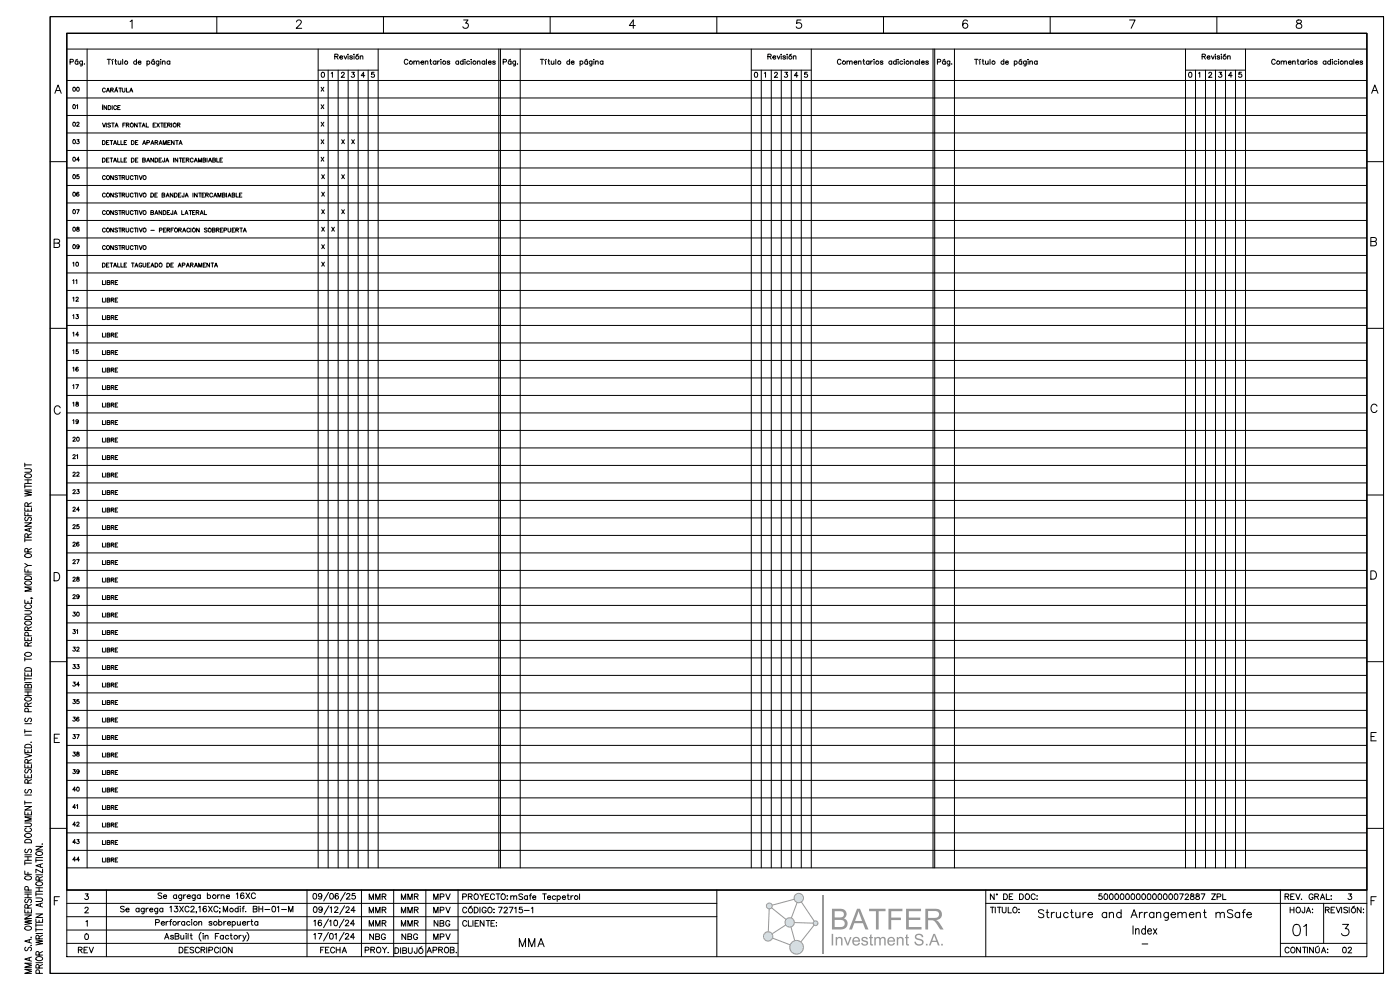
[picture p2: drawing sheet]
<svg xmlns="http://www.w3.org/2000/svg" width="420mm" height="297mm" viewBox="0 0 420 297" stroke-linecap="round" stroke-linejoin="round" font-family="sans-serif">
<!-- layer: 0 -->
<g fill="none" stroke="#000" stroke-width=".3">
<path d="M15 5h400v286.9h-400zM20 14.7h390M20 10h390v256.9h-390zM20 10h390v276.9h-390zM26.1 14.7v245.6M39 6.5l.6-.5v2.5M65 5v5M88.9 6.6l.5-.6 .9 .2a.78 .78 0 0 1-.3 1.1l-1.2 1.2h1.7M95.4 14.7v245.6M113.4 14.7v245.6M115 5v5M139.1 6h1.3l-.7 .9a.83 .83 0 0 1 .6 1.4 .83 .83 0 0 1-1.5-.3"/>
<path d="M149.6 14.7v245.6M150.1 14.7v245.6M156 14.7v245.6M165 5v5M190.5 7.7h-1.7l1.1-1.7v2.5M215 5v5M225.3 14.7v245.6M240.2 6h-1.2l-.1 1.1a.88 .88 0 0 1 1.4-.1 .88 .88 0 0 1-.2 1.4 .88 .88 0 0 1-1.3-.4M243.3 14.7v245.6M265 5v5M279.8 14.7v245.6M280.3 14.7v245.6"/>
<path d="M286.3 14.7v245.6M290.2 6.3a.74 .74 0 0 0-1.1-.2 1.43 1.43 0 0 0 .5 2.4 .78 .78 0 0 0 .7-.8 .78 .78 0 0 0-.8-.8 .78 .78 0 0 0-.8 .8M315 5v5M338.8 6h1.7l-1.2 2.5M355.6 14.7v245.6M365 5v5M373.6 14.7v245.6M389 6.1a.51 .51 0 0 0 .3 .8 .9 .9 0 0 1 1 .4 .9 .9 0 0 1-.1 1.1l-.8 .1a.72 .72 0 0 1-.7-.8 .72 .72 0 0 1 .8-.6l.5-.2a.51 .51 0 0 0 .2-.8zM16.5 28l.9-2.5 1 2.5M16.8 27.2h1.2M20 34.6h390M20 39.9h390"/>
<path d="M20 29.4h390M20 24.1h390M95.4 21h18M98.4 21v239.3M101.4 21v239.3M104.4 21v239.3M107.4 21v239.3M110.4 21v239.3M225.3 21h18M228.3 21v239.3M231.3 21v239.3M234.3 21v239.3"/>
<path d="M237.3 21v239.3M240.3 21v239.3M355.6 21h18M358.6 21v239.3M361.6 21v239.3M364.6 21v239.3M367.6 21v239.3M370.6 21v239.3M411.4 28l.9-2.5 1 2.5M411.8 27.2h1.1M15 48.5h5M20 45.1h390"/>
<path d="M20 55.6h390M20 50.4h390M410 48.5h5M16.2 72.9h1.1a.66 .66 0 0 1 .6 .7 .66 .66 0 0 1-.6 .6h-1.1v-2.5h1.1l.5 .3v.7l-.5 .2M20 66.1h390M20 60.9h390M20 76.6h390M20 71.4h390M411.2 72.4h1a.66 .66 0 0 1 .6 .7 .66 .66 0 0 1-.6 .6h-1v-2.5h1l.5 .3 .1 .4-.6 .5M15 98.5h5M20 87.1h390M20 97.6h390"/>
<path d="M20 92.4h390M20 81.9h390M410 98.5h5M20 108.1h390M20 118.6h390M20 113.4h390M20 102.9h390M18.1 122.3a.92 .92 0 0 0-1.1-.6 .92 .92 0 0 0-.7 1v.6a.92 .92 0 0 0 .7 .9 .92 .92 0 0 0 1.1-.6M20 129.1h390M20 123.9h390M20 139.6h390M20 134.3h390"/>
<path d="M413 121.8a.92 .92 0 0 0-1-.6 .92 .92 0 0 0-.8 1v.6a.92 .92 0 0 0 .8 .9 .92 .92 0 0 0 1-.6M15 148.5h5M20 144.8h390M20 150.1h390M20 155.3h390M410 148.5h5M16.2 171.7h.9a1.33 1.33 0 0 1 .8 1.3 1.33 1.33 0 0 1-.8 1.2h-.9zM20 160.6h390M20 171.1h390M20 165.8h390M20 176.3h390M411.2 171.2h.8a1.33 1.33 0 0 1 .9 1.3 1.33 1.33 0 0 1-.9 1.2h-.8z"/>
<path d="M15 198.5h5M20 181.6h390M20 192.1h390M20 186.8h390M20 197.3h390M410 198.5h5M20 207.8h390M20 202.6h390M20 218.3h390M20 213.1h390M412.8 219.7h-1.6v2.5h1.6M16.3 221.4h.9"/>
<path d="M17.8 220.2h-1.5v2.5h1.5M20 228.8h390M20 223.6h390M20 239.3h390M20 234.1h390M411.2 220.9h1M15 248.5h5M20 244.6h390M20 255.1h390M20 249.8h390M410 248.5h5M16.3 270.1h.9"/>
<path d="M17.8 268.9h-1.5v2.5M20 260.3h390M20 278.9h117.4M20 274.9h195M20 270.9h195M20 266.9h390M31.9 266.9v20M92.1 266.9v20M108.4 266.9v20M118.1 266.9v20M127.7 266.9v20M137.4 266.9v20"/>
<path d="M215 266.9v20M295.7 270.9h114.3M295.7 266.9v20M384 266.9v20M397 270.9v12M411.2 270.1h1M412.8 268.9h-1.6v2.5M20 282.9h117.4M384 282.9h26"/>
</g>
<!-- layer: Textos -->
<g fill="none" stroke="#000" stroke-width=".3">
<path d="M21 18.6l.9-.1v-.6l-.9-.1v1.5M23.2 17.8l-.5 .3M23.4 18.5a.48 .48 0 0 0-.7-.1 .48 .48 0 0 0 0 .7 .48 .48 0 0 0 .7 0M23.4 18.3v1M24.7 18.3v1.3l-.6 .1M24.7 18.5a.48 .48 0 0 0-.7-.1 .48 .48 0 0 0 0 .7 .48 .48 0 0 0 .7 0M25.3 19.1l.1 .1M32.2 17.8h1M32.7 17.8v1.5M33.7 18.3v1M34 17.8l-.6 .3M34.4 18.3h.5"/>
<path d="M34.7 17.8v1.2l.3 .3M35.4 18.3l.1 .9 .4 .1 .3-.3M36.2 18.3v1M36.8 17.8v1.5M40.9 18.5a.48 .48 0 0 0-.7-.1 .48 .48 0 0 0 0 .7 .48 .48 0 0 0 .7 0M40.9 17.8v1.5M41.4 18.7h.9a.48 .48 0 0 0-.5-.4 .48 .48 0 0 0-.5 .5 .48 .48 0 0 0 .5 .5l.5-.2M44.1 18.5a.48 .48 0 0 1 .7-.1 .48 .48 0 0 1 0 .7 .48 .48 0 0 1-.7 0M44.1 18.3v1.5M46.2 17.8l-.6 .3M46.3 18.5a.48 .48 0 0 0-.7-.1 .48 .48 0 0 0 0 .7 .48 .48 0 0 0 .7 0M46.3 18.3v1"/>
<path d="M47.7 18.3l-.1 1.3-.6 .1M47.7 18.5a.48 .48 0 0 0-.8-.1 .48 .48 0 0 0 0 .7 .48 .48 0 0 0 .8 0M48.2 17.9h.1M48.2 18.3v1M48.7 18.6l.4-.3 .3 .1 .1 .9M48.7 18.3v1M50.9 18.5a.48 .48 0 0 0-.7-.1 .48 .48 0 0 0 0 .7 .48 .48 0 0 0 .7 0M50.9 18.3v1M100.4 17l.9-.1v-.5l-.9-.2v1.5M100.9 17l.5 .7M101.9 17.2h.9a.48 .48 0 0 0-.6-.4 .48 .48 0 0 0-.4 .5 .48 .48 0 0 0 .5 .4l.5-.2M103.2 16.7l.4 1 .4-1"/>
<path d="M104.3 16.3h.1M104.4 16.7v1M105.7 17l-.3-.3-.4 .1v.3l.7 .4-.3 .2-.5-.2M106.1 16.3h.1M106.2 16.7v1M107.5 16.2l-.7 .3M108 17l.4-.3 .4 .1v.9M108 16.7v1M122.3 18.1a.55 .55 0 0 0-.6-.3 .55 .55 0 0 0-.4 .6v.3a.55 .55 0 0 0 .4 .6 .55 .55 0 0 0 .6-.4M124.1 18.6l.4-.3 .3 .1 .1 .9M124.1 18.3v1M124.9 18.6l.4-.3 .3 .1 .1 .9"/>
<path d="M126.3 18.7h.8a.48 .48 0 0 0-.5-.4 .48 .48 0 0 0-.4 .5 .48 .48 0 0 0 .4 .5l.5-.2M127.5 18.6l.4-.3 .4 .1v.9M127.5 18.3v1M128.9 18.3h.5M129.1 17.8v1.2l.4 .3M130.8 18.5a.48 .48 0 0 0-.7-.1 .48 .48 0 0 0 0 .7 .48 .48 0 0 0 .7 0M130.8 18.3v1M131.3 18.3v1M131.8 18.3l-.3 .1-.2 .3M132.2 17.9h.1M132.3 18.3v1M134.9 18.5l-.3-.2-.5 .2 .7 .4v.3l-.4 .1-.3-.2"/>
<path d="M137.5 18.5a.48 .48 0 0 0-.7-.1 .48 .48 0 0 0 0 .7 .48 .48 0 0 0 .7 0M137.5 18.3v1M138.9 18.5a.48 .48 0 0 0-.7-.1 .48 .48 0 0 0 0 .7 .48 .48 0 0 0 .7 0M138.9 17.8v1.5M139.4 17.9h.1M139.5 18.3v1M140.8 18.5a.48 .48 0 0 0-.7-.1 .48 .48 0 0 0 0 .7 .48 .48 0 0 0 .7 0M141.3 17.9h.1M141.3 18.3v1M143.2 18.6l.3-.3 .4 .1 .1 .9M143.2 18.3v1M145.4 18.5a.48 .48 0 0 0-.7-.1 .48 .48 0 0 0 0 .7 .48 .48 0 0 0 .7 0"/>
<path d="M145.4 18.3v1M145.9 17.8v1.5M146.5 18.7h.8a.48 .48 0 0 0-.5-.4 .48 .48 0 0 0-.4 .5 .48 .48 0 0 0 .4 .5l.5-.2M148.5 18.5l-.2-.2-.5 .2 .7 .4v.3l-.5 .1-.2-.2M150.9 18.6l.9-.1v-.6l-.9-.1v1.5M153.1 17.8l-.5 .3M153.3 18.5a.48 .48 0 0 0-.7-.1 .48 .48 0 0 0 0 .7 .48 .48 0 0 0 .7 0M153.3 18.3v1M154.6 18.3v1.3l-.6 .1M154.6 18.5a.48 .48 0 0 0-.7-.1 .48 .48 0 0 0 0 .7 .48 .48 0 0 0 .7 0M155.2 19.1l.1 .1M162.1 17.8h1"/>
<path d="M162.6 17.8v1.5M163.6 18.3v1M163.9 17.8l-.6 .3M164.3 18.3h.5M164.6 17.8v1.2l.3 .3M165.3 18.3l.1 .9 .4 .1 .3-.3M166.1 18.3v1M166.7 17.8v1.5M170.8 18.5a.48 .48 0 0 0-.7-.1 .48 .48 0 0 0 0 .7 .48 .48 0 0 0 .7 0M170.8 17.8v1.5M171.3 18.7h.9a.48 .48 0 0 0-.5-.4 .48 .48 0 0 0-.5 .5 .48 .48 0 0 0 .5 .5l.5-.2M174 18.5a.48 .48 0 0 1 .7-.1 .48 .48 0 0 1 0 .7 .48 .48 0 0 1-.7 0"/>
<path d="M174 18.3v1.5M176.1 17.8l-.6 .3M176.2 18.5a.48 .48 0 0 0-.7-.1 .48 .48 0 0 0 0 .7 .48 .48 0 0 0 .7 0M176.2 18.3v1M177.6 18.3l-.1 1.3-.6 .1M177.6 18.5a.48 .48 0 0 0-.7-.1 .48 .48 0 0 0 0 .7 .48 .48 0 0 0 .7 0M178.1 17.9h.1M178.1 18.3v1M178.6 18.6l.4-.3 .3 .1 .1 .9M178.6 18.3v1M180.8 18.5a.48 .48 0 0 0-.7-.1 .48 .48 0 0 0 0 .7 .48 .48 0 0 0 .7 0M180.8 18.3v1"/>
<path d="M230.3 17l.9-.1v-.5l-.9-.2v1.5M230.8 17l.5 .7M231.8 17.2h.9a.48 .48 0 0 0-.6-.4 .48 .48 0 0 0-.4 .5 .48 .48 0 0 0 .5 .4l.5-.2M233.1 16.7l.4 1 .5-1M234.2 16.3h.1M234.3 16.7v1M235.6 17l-.3-.3-.4 .1v.3l.7 .4-.3 .2-.5-.2M236 16.3h.1M236.1 16.7v1M237.4 16.2l-.7 .3M238 17l.3-.3 .4 .1v.9M238 16.7v1"/>
<path d="M252.2 18.1a.55 .55 0 0 0-.6-.3 .55 .55 0 0 0-.4 .6v.3a.55 .55 0 0 0 .4 .6 .55 .55 0 0 0 .6-.4M254 18.6l.4-.3 .3 .1 .1 .9M254 18.3v1M254.8 18.6l.4-.3 .3 .1 .1 .9M256.2 18.7h.8a.48 .48 0 0 0-.5-.4 .48 .48 0 0 0-.4 .5 .48 .48 0 0 0 .4 .5l.5-.2M257.5 18.6l.3-.3 .4 .1v.9M257.5 18.3v1M258.8 18.3h.5M259 17.8v1.2l.4 .3M260.7 18.5a.48 .48 0 0 0-.7-.1 .48 .48 0 0 0 0 .7 .48 .48 0 0 0 .7 0M260.7 18.3v1M261.2 18.3v1"/>
<path d="M261.7 18.3l-.3 .1-.2 .3M262.1 17.9h.1M262.2 18.3v1M264.8 18.5l-.3-.2-.4 .1v.2l.7 .5-.3 .2-.5-.2M267.5 18.5a.48 .48 0 0 0-.8-.1 .48 .48 0 0 0 0 .7 .48 .48 0 0 0 .8 0M267.5 18.3v1M268.8 18.5a.48 .48 0 0 0-.7-.1 .48 .48 0 0 0 0 .7 .48 .48 0 0 0 .7 0M268.8 17.8v1.5M269.3 17.9h.1M269.4 18.3v1M270.7 18.5a.48 .48 0 0 0-.7-.1 .48 .48 0 0 0 0 .7 .48 .48 0 0 0 .7 0M271.2 17.9h.1"/>
<path d="M271.2 18.3v1M273.1 18.6l.4-.3 .3 .1 .1 .9M273.1 18.3v1M275.3 18.5a.48 .48 0 0 0-.7-.1 .48 .48 0 0 0 0 .7 .48 .48 0 0 0 .7 0M275.3 18.3v1M275.8 17.8v1.5M276.4 18.7h.8a.48 .48 0 0 0-.5-.4 .48 .48 0 0 0-.4 .5 .48 .48 0 0 0 .4 .5l.5-.2M278.5 18.5l-.3-.2-.5 .1v.2l.8 .5-.3 .2-.5-.2M281.2 18.6l.8-.1 .1-.6-.9-.1v1.5M283.4 17.8l-.6 .3M283.5 18.5a.48 .48 0 0 0-.7-.1 .48 .48 0 0 0 0 .7 .48 .48 0 0 0 .7 0M283.5 18.3v1"/>
<path d="M284.9 18.3l-.1 1.3-.6 .1M284.9 18.5a.48 .48 0 0 0-.7-.1 .48 .48 0 0 0 0 .7 .48 .48 0 0 0 .7 0M285.4 19.1l.1 .1M292.3 17.8h1M292.8 17.8v1.5M293.9 18.3v1M294.2 17.8l-.6 .3M294.6 18.3h.5M294.8 17.8v1.2l.4 .3M295.6 18.3l.1 .9 .3 .1 .4-.3M296.4 18.3v1M296.9 17.8v1.5"/>
<path d="M301.1 18.5a.48 .48 0 0 0-.7-.1 .48 .48 0 0 0 0 .7 .48 .48 0 0 0 .7 0M301.1 17.8v1.5M301.6 18.7h.8a.48 .48 0 0 0-.5-.4 .48 .48 0 0 0-.4 .5 .48 .48 0 0 0 .4 .5l.5-.2M304.2 18.5a.48 .48 0 0 1 .7-.1 .48 .48 0 0 1 0 .7 .48 .48 0 0 1-.7 0M304.2 18.3v1.5M306.3 17.8l-.6 .3M306.4 18.5a.48 .48 0 0 0-.7-.1 .48 .48 0 0 0 0 .7 .48 .48 0 0 0 .7 0M306.4 18.3v1M307.8 18.3l-.1 1.3-.5 .1M307.8 18.5a.48 .48 0 0 0-.7-.1 .48 .48 0 0 0 0 .7 .48 .48 0 0 0 .7 0M308.3 17.9h.1M308.4 18.3v1"/>
<path d="M308.9 18.6l.3-.3 .4 .1 .1 .9M308.9 18.3v1M311.1 18.5a.48 .48 0 0 0-.7-.1 .48 .48 0 0 0 0 .7 .48 .48 0 0 0 .7 0M311.1 18.3v1M360.6 17l.8-.1 .1-.5-.9-.2v1.5M361.1 17l.5 .7M362.1 17.2h.8a.48 .48 0 0 0-.5-.4 .48 .48 0 0 0-.4 .5 .48 .48 0 0 0 .4 .4l.5-.2M363.3 16.7l.5 1 .4-1M364.5 16.3h.1M364.6 16.7v1M365.8 17l-.2-.3-.5 .1v.3l.7 .4-.2 .2-.5-.2M366.3 16.3h.1"/>
<path d="M366.3 16.7v1M367.6 16.2l-.6 .3M368.2 17l.4-.3 .3 .1 .1 .9M368.2 16.7v1M382.5 18.1a.55 .55 0 0 0-.6-.3 .55 .55 0 0 0-.5 .6v.3a.55 .55 0 0 0 .5 .6 .55 .55 0 0 0 .6-.4M384.3 18.6l.3-.3 .4 .1 .1 .9M384.3 18.3v1M385.1 18.6l.3-.3 .4 .1v.9M386.4 18.7h.9a.48 .48 0 0 0-.6-.4 .48 .48 0 0 0-.4 .5 .48 .48 0 0 0 .5 .5l.5-.2M387.7 18.6l.4-.3 .3 .1 .1 .9M387.7 18.3v1M389.1 18.3h.5"/>
<path d="M389.3 17.8v1.2l.3 .3M390.9 18.5a.48 .48 0 0 0-.7-.1 .48 .48 0 0 0 0 .7 .48 .48 0 0 0 .7 0M390.9 18.3v1M391.4 18.3v1M392 18.3l-.4 .1-.2 .3M392.3 17.9h.1M392.4 18.3v1M395 18.5l-.2-.2-.5 .1v.2l.7 .5-.2 .2-.5-.2M397.7 18.5a.48 .48 0 0 0-.7-.1 .48 .48 0 0 0 0 .7 .48 .48 0 0 0 .7 0M397.7 18.3v1M399 18.5a.48 .48 0 0 0-.7-.1 .48 .48 0 0 0 0 .7 .48 .48 0 0 0 .7 0M399 17.8v1.5"/>
<path d="M399.5 17.9h.1M399.6 18.3v1M401 18.5a.48 .48 0 0 0-.7-.1 .48 .48 0 0 0 0 .7 .48 .48 0 0 0 .7 0M401.4 17.9h.1M401.5 18.3v1M403.3 18.6l.4-.3 .3 .1 .1 .9M403.3 18.3v1M405.5 18.5a.48 .48 0 0 0-.7-.1 .48 .48 0 0 0 0 .7 .48 .48 0 0 0 .7 0M405.5 18.3v1M406 17.8v1.5M406.6 18.7h.9a.48 .48 0 0 0-.5-.4 .48 .48 0 0 0-.5 .5 .48 .48 0 0 0 .5 .5l.5-.2M408.7 18.5l-.3-.2-.5 .2 .7 .4v.3l-.4 .1-.3-.2"/>
<path d="M23 31.6l.3-.2v1.2M23 36.9l.3-.2 .4 .2-.7 1h.8M30.7 36.9l.5 1.2 .4-1.2M30.7 31.7v1.2M30.8 31.4l-.1 .2M31.6 26.7a.44 .44 0 0 0-.5-.3 .44 .44 0 0 0-.4 .5v.3a.44 .44 0 0 0 .4 .4 .44 .44 0 0 0 .5-.3M31.9 36.9v1.2M31.9 27.6l.5-1.2 .4 1.2M32 31.7v1.2l-.8-1.2v1.2M32.1 27.2h.6M32.4 31.7h.4a.64 .64 0 0 1 .5 .6 .64 .64 0 0 1-.5 .6h-.4zM33.1 37.1l-.3-.2-.5 .2 .8 .7-.3 .3-.5-.2"/>
<path d="M33.2 27l.7-.1v-.4l-.7-.1v1.2M33.5 36.9h.8M33.6 27l.4 .6M33.6 31.7v1.2M33.9 36.9v1.2M34.4 27.6l.4-1.2 .5 1.2M34.5 38.1l.5-1.2 .4 1.2M34.6 27.2h.5M34.7 37.7h.5M35 32a.44 .44 0 0 0-.5-.3 .44 .44 0 0 0-.4 .4v.3a.44 .44 0 0 0 .4 .5 .44 .44 0 0 0 .5-.3M35.1 26.2l-.3 .1M35.3 32.2h.5"/>
<path d="M35.6 26.4h.8M36 31.7h-.7v1.2h.7M36 26.4v1.2M36.7 26.4v.9l.3 .3 .4-.2 .1-1M36.8 37.5h.5M37.6 36.9h-.8v1.2M37.9 37.5l.7-.1v-.4l-.7-.1v1.2M37.9 26.4v1.2h.7M38.3 37.5l.4 .6M38.9 27.6l.5-1.2 .4 1.2M39.1 27.2h.5M41.1 36.9v1.2l-.8-1.2v1.2"/>
<path d="M41.6 36.9h.8M42 36.9v1.2M42.6 38.1l.5-1.2 .4 1.2M42.8 37.7h.6M43.9 36.9v1.2h.7M45.9 37.5h.5M46.7 36.9h-.8v1.2h.8M47 36.9l.8 1.2M47.8 36.9l-.8 1.2M48.2 36.9h.8M48.6 36.9v1.2M49.2 37.5h.4"/>
<path d="M49.9 36.9h-.7v1.2h.7M50.3 37.5l.7-.1v-.4l-.7-.1v1.2M50.7 37.5l.4 .6M51.5 36.9v1.2M53.2 37.5l.7-.1v-.4l-.7-.1v1.2M53.6 37.5l.4 .6M96.3 31.4l.8 1.2M96.3 26.2l.8 1.2M96.3 36.7l.8 1.2M96.6 21.8a.69 .69 0 0 1 .7 .6 .69 .69 0 0 1-.7 .7l-.3-.6zM97.1 31.4l-.8 1.2M97.1 26.2l-.8 1.2"/>
<path d="M97.1 36.7l-.8 1.2M99.3 22l.4-.3v1.5M102.4 22l.3-.3 .6 .3-1 1.2h1M105.5 21.7h.8l-.5 .6a.5 .5 0 0 1 .4 .8 .5 .5 0 0 1-.9-.2M109.4 22.7h-1.1l.8-1v1.5M112.2 21.7h-.7l-.1 .6a.53 .53 0 0 1 .8 0 .53 .53 0 0 1-.1 .8 .53 .53 0 0 1-.8-.2M226.5 21.8a.69 .69 0 0 1 .8 .6 .69 .69 0 0 1-.8 .7l-.3-.6zM229.2 22l.4-.3v1.5M232.3 22l.3-.3 .6 .3-1 1.2h1M235.4 21.7h.8l-.5 .6a.5 .5 0 0 1 .4 .8 .5 .5 0 0 1-.9-.2M239.3 22.7h-1.1l.8-1v1.5M242.1 21.7h-.7l-.1 .6a.53 .53 0 0 1 .8 0 .53 .53 0 0 1-.1 .8 .53 .53 0 0 1-.8-.2"/>
<path d="M356.7 21.8a.69 .69 0 0 1 .8 .6 .69 .69 0 0 1-.8 .7l-.2-.6zM359.5 22l.3-.3v1.5M362.6 22l.2-.3 .6 .3-.9 1.2h1M365.6 21.7h.8l-.4 .6a.5 .5 0 0 1 .4 .8 .5 .5 0 0 1-.9-.2M369.6 22.7h-1.1l.7-1v1.5M372.3 21.7h-.7v.6a.53 .53 0 0 1 .8 0 .53 .53 0 0 1-.1 .8 .53 .53 0 0 1-.8-.2M23.1 41.9h.6l-.3 .5a.4 .4 0 0 1 .3 .6 .4 .4 0 0 1-.7-.1M23.7 52.4h-.6l-.1 .5a.42 .42 0 0 1 .7 0 .42 .42 0 0 1-.1 .6 .42 .42 0 0 1-.6-.1M23.7 57.8l-.1-.1a.52 .52 0 0 0-.7 .5 .52 .52 0 0 0 .8 .5 .37 .37 0 0 0-.2-.6 .37 .37 0 0 0-.5 .4M23.8 48h-.8l.5-.8v1.2M30.7 42.2h.4a.64 .64 0 0 1 .4 .6 .64 .64 0 0 1-.4 .6h-.4zM30.7 47.4h.4a.64 .64 0 0 1 .4 .6 .64 .64 0 0 1-.4 .6h-.4z"/>
<path d="M31.6 52.9a.44 .44 0 0 0-.5-.2 .44 .44 0 0 0-.4 .4v.3a.44 .44 0 0 0 .4 .5 .44 .44 0 0 0 .5-.3M31.6 58.2a.44 .44 0 0 0-.5-.3 .44 .44 0 0 0-.4 .5v.2a.44 .44 0 0 0 .4 .5 .44 .44 0 0 0 .5-.3M31.9 42.7h.5M31.9 48h.5M32.7 42.2h-.8v1.2h.8M32.7 47.4h-.8v1.2h.8M33 42.2h.8M33 47.4h.8M33.4 42.2v1.2M33.4 47.4v1.2M34 52.7v1.2l-.8-1.2v1.2M34 57.9v1.2l-.8-1.2v1.2"/>
<path d="M34 43.4l.5-1.2 .5 1.2M34 48.6l.5-1.2 .5 1.2M34.2 43h.6M34.2 48.2h.6M35.2 52.8l-.2-.1-.6 .1 .8 .7-.2 .4-.6-.2M35.2 58.1l-.2-.2-.6 .2 .8 .7-.2 .3-.6-.2M35.3 42.2v1.2h.7M35.3 47.4v1.2h.7M35.6 52.7h.8M35.6 57.9h.8M36 52.7v1.2M36 57.9v1.2"/>
<path d="M36.3 42.2v1.2h.7M36.3 47.4v1.2h.7M36.6 53.2h.7l.1-.4-.8-.1v1.2M36.6 58.5l.7-.1 .1-.4-.8-.1v1.2M37 53.2l.4 .7M37 58.5l.4 .6M37.2 42.7h.5M37.2 48h.5M37.8 52.7v.8l.4 .4 .4-.2v-1M37.8 57.9v.9l.4 .3 .4-.2v-1M38 42.2h-.8v1.2h.8M38 47.4h-.8v1.2h.8"/>
<path d="M39.4 42.2h.4a.64 .64 0 0 1 .4 .6 .64 .64 0 0 1-.4 .6h-.4zM39.4 47.4h.4a.64 .64 0 0 1 .4 .6 .64 .64 0 0 1-.4 .6h-.4zM39.9 52.9a.44 .44 0 0 0-.5-.2 .44 .44 0 0 0-.3 .4v.3a.44 .44 0 0 0 .3 .5 .44 .44 0 0 0 .5-.3M39.9 58.2a.44 .44 0 0 0-.5-.3 .44 .44 0 0 0-.3 .5v.2a.44 .44 0 0 0 .3 .5 .44 .44 0 0 0 .5-.3M40.3 52.7h.8M40.3 57.9h.8M40.6 42.7h.5M40.6 48h.5M40.7 52.7v1.2M40.7 57.9v1.2M41.3 52.7v1.2M41.3 57.9v1.2"/>
<path d="M41.4 42.2h-.8v1.2h.8M41.4 47.4h-.8v1.2h.8M41.8 52.7l.4 1.2 .5-1.2M41.8 57.9l.4 1.2 .5-1.2M42.8 43.4l.4-1.2 .5 1.2M42.8 48l.7 .1 .1 .3-.3 .2h-.5v-1.2l.7 .1 .1 .3-.3 .2M43 43h.5M44 48.6l.4-1.2 .5 1.2M44 42.8l.7-.1 .1-.4-.8-.1v1.2M44.2 48.2h.5M45.2 43.4l.5-1.2 .5 1.2M45.2 57.9h.4a.64 .64 0 0 1 .5 .6 .64 .64 0 0 1-.5 .6h-.4z"/>
<path d="M45.4 43h.6M46 47.4v1.2l-.8-1.2v1.2M46.4 58.5h.5M46.5 42.7h.7v-.4l-.7-.1v1.2M46.5 47.4h.4a.64 .64 0 0 1 .4 .6 .64 .64 0 0 1-.4 .6h-.4zM46.9 42.7l.4 .7M47.2 57.9h-.8v1.2h.8M47.7 43.4l.5-1.2 .4 1.2M47.7 48h.5M47.9 43h.5M48.4 47.4h-.7v1.2h.7M48.6 58.5l.8 .1v.3l-.3 .2h-.5v-1.2l.8 .1v.4l-.3 .1"/>
<path d="M49 43.4v-1.2l.4 1.2 .5-1.2v1.2M49.4 47.4l-.1 1.1-.4 .1-.1-.4M49.7 48.6l.5-1.2 .4 1.2M49.8 59.1l.5-1.2 .4 1.2M49.9 48.2h.5M50 58.7h.6M50.3 42.7h.5M51.1 42.2h-.8v1.2h.8M51.9 57.9v1.2l-.8-1.2v1.2M52 47.4v1.2M52.2 42.2v1.2l-.8-1.2v1.2M52.3 57.9h.4a.64 .64 0 0 1 .4 .6 .64 .64 0 0 1-.4 .6h-.4z"/>
<path d="M52.7 42.2h.8M53.1 42.2v1.2M53.3 47.4v1.2l-.8-1.2v1.2M53.5 58.5h.5M53.7 43.4l.5-1.2 .4 1.2M53.8 47.4h.8M53.9 43h.5M54.2 47.4v1.2M54.3 57.9h-.8v1.2h.8M54.8 48h.4M55.2 57.9l-.1 1.1h-.4l-.1-.3M55.5 59.1l.5-1.2 .4 1.2"/>
<path d="M55.5 47.4h-.7v1.2h.7M55.7 58.7h.6M55.9 48l.7-.1v-.4l-.7-.1v1.2M56.3 48l.4 .6M57.9 57.9v1.2M57.9 47.7a.44 .44 0 0 0-.5-.3 .44 .44 0 0 0-.3 .5v.3a.44 .44 0 0 0 .3 .4 .44 .44 0 0 0 .5-.3M58.3 48.6l.4-1.2 .5 1.2M58.4 48.2h.6M59.1 57.9v1.2l-.8-1.2v1.2M59.5 48.6v-1.2l.5 1.2 .4-1.2v1.2M59.6 57.9h.8M60 57.9v1.2"/>
<path d="M60.6 58.5h.5M60.9 48l.7 .1 .1 .3-.3 .2h-.5v-1.2l.7 .1 .1 .3-.3 .2M61.4 57.9h-.8v1.2h.8M61.7 58.5l.7-.1v-.4l-.7-.1v1.2M62.1 58.5l.4 .6M62.1 47.4v1.2M62.6 48.6l.4-1.2 .5 1.2M62.7 48.2h.6M63.8 58.2a.44 .44 0 0 0-.5-.3 .44 .44 0 0 0-.4 .5v.2a.44 .44 0 0 0 .4 .5 .44 .44 0 0 0 .5-.3M63.8 48l.8 .1v.3l-.3 .2h-.5v-1.2l.8 .1v.3l-.3 .2M64.1 59.1l.5-1.2 .4 1.2M64.3 58.7h.5"/>
<path d="M65 47.4v1.2h.7M65.4 59.1v-1.2l.4 1.2 .5-1.2v1.2M66 48h.4M66.7 58.5l.8 .1v.3l-.3 .2h-.5v-1.2l.8 .1v.4l-.3 .1M66.7 47.4h-.7v1.2h.7M67.9 57.9v1.2M68.4 59.1l.4-1.2 .5 1.2M68.6 58.7h.5M69.6 58.5l.8 .1v.3l-.2 .2h-.6v-1.2l.8 .1v.4l-.2 .1M70.8 57.9v1.2h.7M71.8 58.5h.5M72.6 57.9h-.8v1.2h.8"/>
<path d="M96.3 41.9l.8 1.2M96.3 47.2l.8 1.2M96.5 52.4l.8 1.2M96.5 57.7l.8 1.2M97.1 41.9l-.8 1.2M97.1 47.2l-.8 1.2M97.3 52.4l-.8 1.2M97.3 57.7l-.8 1.2M102.5 41.9l.8 1.2M102.5 52.4l.8 1.2M103.3 41.9l-.8 1.2M103.3 52.4l-.8 1.2"/>
<path d="M105.5 41.9l.8 1.2M106.3 41.9l-.8 1.2M21.8 78.9l.3-.3v1.2M23 62.9h.8l-.6 1.2M23.1 68.2l-.1 .2a.68 .68 0 0 1 .7 .8h-.7a.68 .68 0 0 1 .7-.8v-.2zM23.7 73.8a.37 .37 0 0 1-.5 .3 .37 .37 0 0 1-.1-.6 .37 .37 0 0 1 .6 .1l-.2 .9-.5-.1M30.7 78.9h.4a.64 .64 0 0 1 .4 .6 .64 .64 0 0 1-.4 .6h-.4zM31.6 73.9a.44 .44 0 0 0-.5-.3 .44 .44 0 0 0-.4 .5v.3a.44 .44 0 0 0 .4 .5 .44 .44 0 0 0 .5-.3M31.6 63.4a.44 .44 0 0 0-.5-.2 .44 .44 0 0 0-.4 .4v.3a.44 .44 0 0 0 .4 .5 .44 .44 0 0 0 .5-.3M31.6 68.7a.44 .44 0 0 0-.5-.3 .44 .44 0 0 0-.4 .5v.2a.44 .44 0 0 0 .4 .5 .44 .44 0 0 0 .5-.3M31.9 79.5h.5M32.7 78.9h-.8v1.2h.8"/>
<path d="M33 78.9h.8M33.4 78.9v1.2M34 73.7v1.2l-.8-1.2v1.2M34 63.2v1.2l-.8-1.2v1.2M34 68.4v1.2l-.8-1.2v1.2M34.2 79.7h.6M35.2 73.8l-.2-.1-.6 .1 .2 .3 .6 .3v.3l-.2 .2-.6-.2M35.2 63.3l-.2-.1-.6 .1 .8 .7-.2 .4-.6-.2M35.2 68.6l-.2-.2-.6 .2 .8 .7-.2 .3-.6-.2M35.3 78.9v1.2h.7M35.6 73.7h.8M35.6 63.2h.8"/>
<path d="M35.6 68.4h.8M36 63.2v1.2M36 68.4v1.2M36 73.7v1.2M36.3 78.9v1.2h.7M36.6 74.2h.7l.1-.4-.8-.1v1.2M36.6 63.7h.7l.1-.4-.8-.1v1.2M36.6 69l.7-.1 .1-.4-.8-.1v1.2M37 74.2l.4 .7M37 63.7l.4 .7M37 69l.4 .6M37.2 79.5h.5"/>
<path d="M37.8 73.7v.8l.4 .4 .4-.2v-1M37.8 63.2v.8l.4 .4 .4-.2v-1M37.8 68.4v.9l.4 .3 .4-.2v-1M38 78.9h-.8v1.2h.8M39.4 78.9h.8M39.8 78.9v1.2M39.9 73.9a.44 .44 0 0 0-.5-.3 .44 .44 0 0 0-.3 .5v.3a.44 .44 0 0 0 .3 .5 .44 .44 0 0 0 .5-.3M39.9 63.4a.44 .44 0 0 0-.5-.2 .44 .44 0 0 0-.3 .4v.3a.44 .44 0 0 0 .3 .5 .44 .44 0 0 0 .5-.3M39.9 68.7a.44 .44 0 0 0-.5-.3 .44 .44 0 0 0-.3 .5v.2a.44 .44 0 0 0 .3 .5 .44 .44 0 0 0 .5-.3M40.3 73.7h.8M40.3 63.2h.8M40.3 68.4h.8"/>
<path d="M40.6 79.7h.6M40.7 63.2v1.2M40.7 68.4v1.2M40.7 73.7v1.2M41.3 63.2v1.2M41.3 68.4v1.2M41.3 73.7v1.2M41.8 73.7l.4 1.2 .5-1.2M41.8 63.2l.4 1.2 .5-1.2M41.8 68.4l.4 1.2 .5-1.2M42.6 79.2a.44 .44 0 0 0-.5-.3 .44 .44 0 0 0-.4 .5v.2a.43 .43 0 0 0 .4 .5 .43 .43 0 0 0 .5-.5h-.3M42.9 78.9v.9l.3 .3 .4-.2 .1-1"/>
<path d="M44.2 79.5h.4M44.9 78.9h-.7v1.2h.7M45.2 63.7l.8 .1v.3l-.2 .3h-.6v-1.2l.8 .1v.2l-.2 .2M45.2 69.1h1.1M45.4 79.7h.6M46.4 64.4l.5-1.2 .5 1.2M46.5 78.9h.4a.64 .64 0 0 1 .4 .6 .64 .64 0 0 1-.4 .6h-.4zM46.6 64h.6M47.8 69h.7l.1-.5-.8-.1v1.2M48.5 63.2v1.2l-.8-1.2v1.2M49 63.2h.4a.64 .64 0 0 1 .4 .6 .64 .64 0 0 1-.4 .6h-.4zM49 69h.5"/>
<path d="M49.8 68.4h-.8v1.2h.8M50 78.9h.4a.64 .64 0 0 1 .5 .6 .64 .64 0 0 1-.5 .6h-.4zM50.1 69l.7-.1v-.4l-.7-.1v1.2M50.2 63.7h.4M50.5 69l.4 .6M50.9 63.2h-.7v1.2h.7M51.2 79.5h.5M51.3 69h.5M51.8 63.2v1l-.4 .1-.2-.3M52 78.9h-.8v1.2h.8M52 68.4h-.7v1.2M52.2 64.4l.4-1.2 .5 1.2"/>
<path d="M52.3 64h.6M53.6 69l.7-.1v-.4l-.7-.1v1.2M53.6 79.7h.6M54 69l.4 .6M54.5 63.2v1.2h.7M54.7 79.5h.7v-.5l-.7-.1v1.2M54.8 69.6l.4-1.2 .5 1.2M55 69.2h.5M55.5 64.4l.4-1.2 .5 1.2M55.6 64h.6M56 79.7h.6M56.7 63.2h.8"/>
<path d="M56.9 68.7a.44 .44 0 0 0-.5-.3 .44 .44 0 0 0-.4 .5v.2a.44 .44 0 0 0 .4 .5 .44 .44 0 0 0 .5-.3M57.1 79.5l.7-.1 .1-.4-.8-.1v1.2M57.1 63.2v1.2M57.2 68.4v1.2M57.5 79.5l.4 .6M57.8 63.7h.4M58.5 63.2h-.7v1.2h.7M58.5 79.7h.6M58.8 63.7h.7l.1-.4-.8-.1v1.2M59.2 63.7l.4 .7M59.8 68.4v1.2l-.8-1.2v1.2M60 64.4l.5-1.2 .5 1.2"/>
<path d="M60.2 64h.6M61 79.5h.4M61.3 63.2v1.2h.7M61.7 78.9h-.7v1.2h.7M62.1 68.6l-.3-.2-.5 .2 .8 .7-.3 .3-.5-.2M62.8 78.9v1.2l-.8-1.2v1.2M63.3 78.9h.8M63.7 69l.7 .1 .1 .3-.3 .2h-.5v-1.2l.7 .1 .1 .2-.3 .3M63.7 78.9v1.2M64.5 79.7h.6M64.9 69l.7-.1v-.4l-.7-.1v1.2M65.3 69l.4 .6"/>
<path d="M66.1 69h.5M66.8 68.4h-.7v1.2h.7M67.2 69h.7v-.5l-.7-.1v1.2M68.4 68.4v.9l.3 .3 .4-.2 .1-1M69.6 69h.5M70.4 68.4h-.8v1.2h.8M70.7 69l.7-.1 .1-.4-.8-.1v1.2M71.1 69l.4 .6M71.9 68.4h.8M72.3 68.4v1.2M73 69.6l.4-1.2 .5 1.2M73.1 69.2h.6"/>
<path d="M96.5 62.9l.8 1.2M96.5 68.1l.8 1.2M96.5 73.4l.8 1.2M96.5 78.6l.8 1.2M97.3 62.9l-.8 1.2M97.3 68.1l-.8 1.2M97.3 73.4l-.8 1.2M97.3 78.6l-.8 1.2M99.5 68.1l.8 1.2M100.3 68.1l-.8 1.2M102.5 62.9l.8 1.2M103.3 62.9l-.8 1.2"/>
<path d="M21.8 99.9l.3-.3v1.2M21.8 94.6l.3-.2v1.2M21.8 84.1l.3-.2v1.2M21.8 89.4l.3-.3v1.2M22.7 84.1l.3-.2v1.2M22.8 89.4l.2-.3 .5 .3-.8 .9h.8M22.9 94.4h.6l-.4 .4a.4 .4 0 0 1 .3 .7 .4 .4 0 0 1-.7-.1M30.7 89.4v1.2h.7M30.7 84.1v1.2h.7M30.7 94.6v1.2h.7M30.7 99.9v1.2h.7M31.7 84.1v1.2"/>
<path d="M31.7 89.4v1.2M31.7 94.6v1.2M31.7 99.9v1.2M32.2 90l.7 .1 .1 .3-.3 .2h-.5v-1.2l.7 .1v.4l-.2 .1M32.2 84.7l.7 .1 .1 .3-.3 .2h-.5v-1.2l.7 .2v.3l-.2 .1M32.2 95.2l.7 .1 .1 .3-.3 .2h-.5v-1.2l.7 .2v.3l-.2 .1M33.4 90l.6-.1 .1-.4-.7-.1v1.2M33.4 84.7h.6l.1-.4-.7-.2v1.2M33.4 95.2h.6l.1-.4-.7-.2v1.2M33.8 90l.4 .6M33.8 84.7l.4 .6M33.8 95.2l.4 .6"/>
<path d="M34 80.1l.5-1.2 .5 1.2M34.6 90h.4M34.6 84.7h.4M34.6 95.2h.4M35.3 89.4h-.7v1.2h.7M35.3 84.1h-.7v1.2h.7M35.3 94.6h-.7v1.2h.7M35.3 99.9h-.7v1.2h.7M40.4 80.1l.5-1.2 .5 1.2M45.2 80.1l.5-1.2 .5 1.2M53.4 80.1l.5-1.2 .4 1.2M55.9 80.1l.4-1.2 .5 1.2"/>
<path d="M58.3 80.1l.5-1.2 .4 1.2M59.6 80.1v-1.2l.4 1.2 .5-1.2v1.2M64.3 80.1l.5-1.2 .4 1.2M21.8 105.1l.3-.2v1.2M21.8 110.4l.3-.3v1.2M21.8 115.6l.3-.2v1.2M22.7 115.4h.8l-.5 1.2M23.4 104.9h-.5l-.1 .5a.42 .42 0 0 1 .6 0 .42 .42 0 0 1 0 .6 .42 .42 0 0 1-.7-.1M23.4 110.3v-.1a.52 .52 0 0 0-.7 .5 .52 .52 0 0 0 .7 .5 .37 .37 0 0 0-.2-.6 .37 .37 0 0 0-.5 .3M23.6 100.4h-.9l.6-.8v1.2M30.7 105.1v1.2h.7M30.7 110.4v1.2h.7"/>
<path d="M30.7 115.6v1.2h.7M31.7 105.1v1.2M31.7 110.4v1.2M31.7 115.6v1.2M32.2 105.7l.7 .1 .1 .3-.3 .2h-.5v-1.2l.7 .2v.3l-.2 .1M32.2 111l.7 .1 .1 .3-.3 .2h-.5v-1.2l.7 .1v.3l-.2 .2M32.2 100.5l.7 .1 .1 .3-.3 .2h-.5v-1.2l.7 .1v.3l-.2 .2M32.2 116.2l.7 .1 .1 .3-.3 .2h-.5v-1.2l.7 .2v.3l-.2 .1M33.4 105.7h.6l.1-.4-.7-.2v1.2M33.4 111l.6-.1 .1-.4-.7-.1v1.2M33.4 100.5l.6-.1 .1-.4-.7-.1v1.2M33.4 116.2h.6l.1-.4-.7-.2v1.2"/>
<path d="M33.8 105.7l.4 .6M33.8 111l.4 .6M33.8 100.5l.4 .6M33.8 116.2l.4 .6M34.6 105.7h.4M34.6 111h.4M34.6 100.5h.4M34.6 116.2h.4M35.3 105.1h-.7v1.2h.7M35.3 110.4h-.7v1.2h.7M35.3 115.6h-.7v1.2h.7M21.8 120.9l.3-.3v1.2"/>
<path d="M21.8 126.1l.3-.2v1.2M21.9 136.7l.2-.3 .5 .2-.8 1h.8M21.9 131.4l.2-.3 .5 .3-.8 .9h.8M22.9 120.7l-.1 .2a.68 .68 0 0 1 .7 .8h-.7a.68 .68 0 0 1 .7-.8l-.1-.2zM23 136.6l.3-.2v1.2M23.5 126.3a.37 .37 0 0 1-.5 .3 .37 .37 0 0 1-.2-.6 .37 .37 0 0 1 .6 0l-.1 1-.5-.1M30.7 136.6v1.2h.7M30.7 120.9v1.2h.7M30.7 126.1v1.2h.7M30.7 131.4v1.2h.7M31.7 120.9v1.2M31.7 126.1v1.2"/>
<path d="M31.7 131.4v1.2M31.7 136.6v1.2M32.2 137.2l.7 .1 .1 .3-.3 .2h-.5v-1.2l.7 .1v.4l-.2 .1M32.2 121.5l.7 .1 .1 .3-.3 .2h-.5v-1.2l.7 .1v.3l-.2 .2M32.2 126.7l.7 .1 .1 .3-.3 .2h-.5v-1.2l.7 .1v.4l-.2 .1M32.2 132l.7 .1 .1 .3-.3 .2h-.5v-1.2l.7 .1v.3l-.2 .2M33.4 137.2l.6-.1 .1-.4-.7-.1v1.2M33.4 121.5l.6-.1 .1-.4-.7-.1v1.2M33.4 126.7l.6-.1 .1-.4-.7-.1v1.2M33.4 132l.6-.1 .1-.4-.7-.1v1.2M33.8 137.2l.4 .6M33.8 121.5l.4 .6"/>
<path d="M33.8 126.7l.4 .6M33.8 132l.4 .6M34.6 137.2h.4M34.6 121.5h.4M34.6 126.7h.4M34.6 132h.4M35.3 136.6h-.7v1.2h.7M35.3 120.9h-.7v1.2h.7M35.3 126.1h-.7v1.2h.7M35.3 131.4h-.7v1.2h.7M21.9 141.9l.2-.3 .5 .2-.8 1h.8M21.9 147.2l.2-.3 .5 .2-.8 1h.8"/>
<path d="M21.9 152.4l.2-.3 .5 .2-.8 1h.8M21.9 157.6l.2-.2 .5 .2-.8 1h.8M23 141.9l.3-.3 .4 .2-.7 1h.8M23.1 146.9h.6l-.3 .4a.4 .4 0 0 1 .3 .7 .4 .4 0 0 1-.7-.2M23.7 157.4h-.6l-.1 .5a.42 .42 0 0 1 .7 0 .42 .42 0 0 1-.1 .6 .42 .42 0 0 1-.6-.2M23.8 152.9h-.8l.5-.8v1.2M30.7 141.9v1.2h.7M30.7 147.1v1.2h.7M30.7 152.4v1.2h.7M30.7 157.6v1.2h.7M31.7 141.9v1.2M31.7 147.1v1.2"/>
<path d="M31.7 152.4v1.2M31.7 157.6v1.2M32.2 142.4l.7 .2 .1 .2-.3 .3h-.5v-1.2l.7 .1v.3l-.2 .1M32.2 147.7l.7 .1 .1 .3-.3 .2h-.5v-1.2l.7 .1v.4l-.2 .1M32.2 152.9l.7 .2 .1 .2-.3 .3h-.5v-1.2l.7 .1v.3l-.2 .1M32.2 158.2l.7 .1 .1 .3-.3 .2h-.5v-1.2l.7 .1v.4l-.2 .1M33.4 142.4h.6l.1-.4-.7-.1v1.2M33.4 147.7l.6-.1 .1-.4-.7-.1v1.2M33.4 152.9h.6l.1-.4-.7-.1v1.2M33.4 158.2l.6-.1 .1-.4-.7-.1v1.2M33.8 142.4l.4 .7M33.8 147.7l.4 .6"/>
<path d="M33.8 152.9l.4 .7M33.8 158.2l.4 .6M34.6 142.4h.4M34.6 147.7h.4M34.6 152.9h.4M34.6 158.2h.4M35.3 141.9h-.7v1.2h.7M35.3 147.1h-.7v1.2h.7M35.3 152.4h-.7v1.2h.7M35.3 157.6h-.7v1.2h.7M21.9 162.9l.2-.3 .5 .2-.8 1h.8M21.9 168.1l.2-.2 .5 .2-.8 1h.8"/>
<path d="M21.9 173.4l.2-.3 .5 .2-.8 1h.8M21.9 178.6l.2-.2 .5 .2-.8 1h.8M23 167.9h.8l-.6 1.2M23.1 173.2l-.1 .2a.68 .68 0 0 1 .7 .8h-.7a.68 .68 0 0 1 .7-.8v-.2zM23.7 162.8l-.1-.1a.52 .52 0 0 0-.7 .5 .52 .52 0 0 0 .8 .4 .37 .37 0 0 0-.2-.5 .37 .37 0 0 0-.5 .3M23.7 178.8a.37 .37 0 0 1-.5 .3 .37 .37 0 0 1-.1-.6 .37 .37 0 0 1 .6 0l-.2 1-.5-.1M30.7 162.9v1.2h.7M30.7 168.1v1.2h.7M30.7 173.4v1.2h.7M30.7 178.6v1.2h.7M31.7 162.9v1.2M31.7 168.1v1.2"/>
<path d="M31.7 173.4v1.2M31.7 178.6v1.2M32.2 163.4l.7 .2 .1 .2-.3 .3h-.5v-1.2l.7 .1v.3l-.2 .1M32.2 168.7l.7 .1 .1 .3-.3 .2h-.5v-1.2l.7 .1v.4l-.2 .1M32.2 173.9l.7 .2 .1 .2-.3 .3h-.5v-1.2l.7 .1v.3l-.2 .1M32.2 179.2l.7 .1 .1 .3-.3 .2h-.5v-1.2l.7 .1v.4l-.2 .1M33.4 163.4h.6l.1-.4-.7-.1v1.2M33.4 168.7l.6-.1 .1-.4-.7-.1v1.2M33.4 173.9h.6l.1-.4-.7-.1v1.2M33.4 179.2l.6-.1 .1-.4-.7-.1v1.2M33.8 163.4l.4 .7M33.8 168.7l.4 .6"/>
<path d="M33.8 173.9l.4 .7M33.8 179.2l.4 .6M34.6 163.4h.4M34.6 168.7h.4M34.6 173.9h.4M34.6 179.2h.4M35.3 162.9h-.7v1.2h.7M35.3 168.1h-.7v1.2h.7M35.3 173.4h-.7v1.2h.7M35.3 178.6h-.7v1.2h.7M21.9 183.6h.7l-.4 .5a.4 .4 0 0 1 .3 .6 .4 .4 0 0 1-.7-.1M21.9 188.9h.7l-.4 .4a.4 .4 0 0 1 .3 .7 .4 .4 0 0 1-.7-.2"/>
<path d="M21.9 194.1h.7l-.4 .5a.4 .4 0 0 1 .3 .6 .4 .4 0 0 1-.7-.1M21.9 199.3h.7l-.4 .5a.4 .4 0 0 1 .3 .7 .4 .4 0 0 1-.7-.2M23 189.1l.3-.2v1.2M23 194.4l.3-.3 .4 .2-.7 1h.8M23.1 199.3h.6l-.3 .5a.4 .4 0 0 1 .3 .7 .4 .4 0 0 1-.7-.2M30.7 183.9v1.2h.7M30.7 189.1v1.2h.7M30.7 194.4v1.2h.7M30.7 199.6v1.2h.7M31.7 183.9v1.2M31.7 189.1v1.2M31.7 194.4v1.2"/>
<path d="M31.7 199.6v1.2M32.2 184.4l.7 .1 .1 .3-.3 .3h-.5v-1.2l.7 .1v.3l-.2 .1M32.2 189.7l.7 .1 .1 .3-.3 .2h-.5v-1.2l.7 .1v.4l-.2 .1M32.2 194.9l.7 .1 .1 .3-.3 .3h-.5v-1.2l.7 .1v.3l-.2 .1M33.4 184.4h.6l.1-.4-.7-.1v1.2M33.4 189.7l.6-.1 .1-.4-.7-.1v1.2M33.4 194.9h.6l.1-.4-.7-.1v1.2M33.8 184.4l.4 .7M33.8 189.7l.4 .6M33.8 194.9l.4 .7M34.6 184.4h.4M34.6 189.7h.4"/>
<path d="M34.6 194.9h.4M35.3 183.9h-.7v1.2h.7M35.3 189.1h-.7v1.2h.7M35.3 194.4h-.7v1.2h.7M35.3 199.6h-.7v1.2h.7M21.9 204.6h.7l-.4 .5a.4 .4 0 0 1 .3 .6 .4 .4 0 0 1-.7-.1M21.9 209.8h.7l-.4 .5a.4 .4 0 0 1 .3 .6 .4 .4 0 0 1-.7-.1M21.9 215.1h.7l-.4 .5a.4 .4 0 0 1 .3 .6 .4 .4 0 0 1-.7-.1M23.7 209.8h-.6l-.1 .6a.42 .42 0 0 1 .7-.1 .42 .42 0 0 1-.1 .7 .42 .42 0 0 1-.6-.2M23.7 215.3l-.1-.1a.52 .52 0 0 0-.7 .5 .52 .52 0 0 0 .8 .4 .37 .37 0 0 0-.2-.5 .37 .37 0 0 0-.5 .3M23.8 205.4h-.8l.5-.8v1.2M30.7 204.9v1.2h.7"/>
<path d="M30.7 210.1v1.2h.7M30.7 215.3v1.2h.7M31.7 204.9v1.2M31.7 210.1v1.2M31.7 215.3v1.2M32.2 200.2l.7 .1 .1 .3-.3 .2h-.5v-1.2l.7 .1v.4l-.2 .1M32.2 205.4l.7 .1 .1 .3-.3 .3h-.5v-1.2l.7 .1v.3l-.2 .1M32.2 210.7l.7 .1 .1 .3-.3 .2h-.5v-1.2l.7 .1v.4l-.2 .1M32.2 215.9l.7 .1 .1 .3-.3 .2h-.5v-1.2l.7 .2v.3l-.2 .1M33.4 200.2l.6-.1 .1-.4-.7-.1v1.2M33.4 205.4h.6l.1-.4-.7-.1v1.2M33.4 210.7l.6-.1 .1-.4-.7-.1v1.2"/>
<path d="M33.4 215.9h.6l.1-.4-.7-.2v1.2M33.8 200.2l.4 .6M33.8 205.4l.4 .7M33.8 210.7l.4 .6M33.8 215.9l.4 .6M34.6 200.2h.4M34.6 205.4h.4M34.6 210.7h.4M34.6 215.9h.4M35.3 204.9h-.7v1.2h.7M35.3 210.1h-.7v1.2h.7M35.3 215.3h-.7v1.2h.7"/>
<path d="M21.9 220.3h.7l-.4 .5a.4 .4 0 0 1 .3 .6 .4 .4 0 0 1-.7-.1M21.9 225.6h.7l-.4 .4a.4 .4 0 0 1 .3 .7 .4 .4 0 0 1-.7-.1M21.9 230.8h.7l-.4 .5a.4 .4 0 0 1 .3 .6 .4 .4 0 0 1-.7-.1M22.7 236.9h-.9l.6-.8v1.2M23 220.3h.8l-.6 1.2M23.1 225.6l-.1 .3a.68 .68 0 0 1 .7 .8h-.7a.68 .68 0 0 1 .7-.8v-.3zM23.7 231.2a.37 .37 0 0 1-.5 .4 .37 .37 0 0 1-.1-.6 .37 .37 0 0 1 .6 0l-.2 1-.5-.1M30.7 220.6v1.2h.7M30.7 225.8v1.2h.7M30.7 231.1v1.2h.7M30.7 236.3v1.2h.7M31.7 220.6v1.2"/>
<path d="M31.7 225.8v1.2M31.7 231.1v1.2M31.7 236.3v1.2M32.2 221.2l.7 .1 .1 .3-.3 .2h-.5v-1.2l.7 .1v.4l-.2 .1M32.2 226.4l.7 .1 .1 .3-.3 .2h-.5v-1.2l.7 .2v.3l-.2 .1M32.2 231.7l.7 .1 .1 .3-.3 .2h-.5v-1.2l.7 .1v.4l-.2 .1M32.2 236.9l.7 .1 .1 .3-.3 .2h-.5v-1.2l.7 .2v.3l-.2 .1M33.4 221.2l.6-.1 .1-.4-.7-.1v1.2M33.4 226.4h.6l.1-.4-.7-.2v1.2M33.4 231.7l.6-.1 .1-.4-.7-.1v1.2M33.4 236.9h.6l.1-.4-.7-.2v1.2M33.8 221.2l.4 .6"/>
<path d="M33.8 226.4l.4 .6M33.8 231.7l.4 .6M33.8 236.9l.4 .6M34.6 221.2h.4M34.6 226.4h.4M34.6 231.7h.4M34.6 236.9h.4M35.3 220.6h-.7v1.2h.7M35.3 225.8h-.7v1.2h.7M35.3 231.1h-.7v1.2h.7M35.3 236.3h-.7v1.2h.7M22.7 242.1h-.9l.6-.8v1.2"/>
<path d="M22.7 247.4h-.9l.6-.8v1.2M22.7 252.6h-.9l.6-.8v1.2M22.7 257.9h-.9l.6-.8v1.2M23 241.6l.3-.3v1.2M23 246.9l.3-.3 .4 .2-.7 1h.8M23.1 251.8h.6l-.3 .5a.4 .4 0 0 1 .3 .6 .4 .4 0 0 1-.7-.1M23.8 257.9h-.8l.5-.8v1.2M30.7 241.6v1.2h.7M30.7 246.8v1.2h.7M30.7 252.1v1.2h.7M30.7 257.3v1.2h.7M31.7 241.6v1.2"/>
<path d="M31.7 246.8v1.2M31.7 252.1v1.2M31.7 257.3v1.2M32.2 242.2l.7 .1 .1 .3-.3 .2h-.5v-1.2l.7 .1v.3l-.2 .2M32.2 247.4l.7 .1 .1 .3-.3 .2h-.5v-1.2l.7 .2v.3l-.2 .1M32.2 252.7l.7 .1 .1 .3-.3 .2h-.5v-1.2l.7 .1v.3l-.2 .2M32.2 257.9l.7 .1 .1 .3-.3 .2h-.5v-1.2l.7 .1v.4l-.2 .1M33.4 242.2l.6-.1 .1-.4-.7-.1v1.2M33.4 247.4h.6l.1-.4-.7-.2v1.2M33.4 252.7l.6-.1 .1-.4-.7-.1v1.2M33.4 257.9l.6-.1 .1-.4-.7-.1v1.2M33.8 242.2l.4 .6"/>
<path d="M33.8 247.4l.4 .6M33.8 252.7l.4 .6M33.8 257.9l.4 .6M34.6 242.2h.4M34.6 247.4h.4M34.6 252.7h.4M34.6 257.9h.4M35.3 241.6h-.7v1.2h.7M35.3 246.8h-.7v1.2h.7M35.3 252.1h-.7v1.2h.7M35.3 257.3h-.7v1.2h.7"/>
<circle cx="37.8" cy="18.8" r=".5"/>
<circle cx="107.2" cy="17.2" r=".5"/>
<circle cx="123.2" cy="18.8" r=".5"/>
<circle cx="133.2" cy="18.8" r=".5"/>
<circle cx="142.3" cy="18.8" r=".5"/>
<circle cx="167.7" cy="18.8" r=".5"/>
<circle cx="237.1" cy="17.2" r=".5"/>
<circle cx="253.1" cy="18.8" r=".5"/>
<circle cx="263.1" cy="18.8" r=".5"/>
<circle cx="272.2" cy="18.8" r=".5"/>
<circle cx="298" cy="18.8" r=".5"/>
<circle cx="367.3" cy="17.2" r=".5"/>
<circle cx="383.4" cy="18.8" r=".5"/>
<circle cx="393.4" cy="18.8" r=".5"/>
<circle cx="402.4" cy="18.8" r=".5"/>
<circle cx="22.2" cy="37.2" r=".55"/>
<circle cx="22.2" cy="26.7" r=".55"/>
<circle cx="22.2" cy="32" r=".55"/>
<circle cx="23.4" cy="26.7" r=".55"/>
<circle cx="39.5" cy="37.5" r=".55"/>
<circle cx="52.4" cy="37.5" r=".55"/>
<circle cx="22.2" cy="52.9" r=".55"/>
<circle cx="22.2" cy="58.2" r=".55"/>
<circle cx="22.2" cy="47.7" r=".55"/>
<circle cx="22.2" cy="42.5" r=".55"/>
<circle cx="32.4" cy="53.2" r=".55"/>
<circle cx="32.4" cy="58.4" r=".55"/>
<circle cx="43.4" cy="58.4" r=".55"/>
<circle cx="43.4" cy="53.2" r=".55"/>
<circle cx="22.2" cy="73.9" r=".55"/>
<circle cx="22.2" cy="68.7" r=".55"/>
<circle cx="22.2" cy="63.4" r=".55"/>
<circle cx="23.1" cy="79.2" r=".55"/>
<circle cx="32.4" cy="63.7" r=".55"/>
<circle cx="32.4" cy="68.9" r=".55"/>
<circle cx="32.4" cy="74.2" r=".55"/>
<circle cx="43.4" cy="63.7" r=".55"/>
<circle cx="43.4" cy="74.2" r=".55"/>
<circle cx="43.4" cy="68.9" r=".55"/>
<circle cx="48.2" cy="79.4" r=".55"/>
<circle cx="52.8" cy="68.9" r=".55"/>
<circle cx="58.2" cy="68.9" r=".55"/>
<circle cx="62.9" cy="68.9" r=".55"/>
<circle cx="23.4" cy="131.7" r=".55"/>
<circle cx="23.4" cy="184.1" r=".55"/>
<circle cx="23.4" cy="236.6" r=".55"/>
</g>
<!-- layer: 05 -->
<path d="M20 10h390v256.9h-390z" fill="none" stroke="#000" stroke-width=".3"/>
<!-- layer: Texto Rotulo -->
<g fill="none" stroke="#000" stroke-width=".3">
<path d="M7.4 138.9v1.1M7.4 139.4h2M7.4 156.8h2l-2 1.1h2M7.4 153.7v1h2M7.4 152.3v1h2v-1M7.4 147.3l2 .4-2 .3 2 .4-2 .4M7.4 140.6h1.5l.5 .4-.3 .6h-1.7M7.4 145.3v1.1M7.4 147h2M7.4 145.8h2M7.4 145h2M7.4 143.9h2"/>
<path d="M7.5 142.4a1.13 1.13 0 0 1 1.9 .5 1.11 1.11 0 0 1-1.1 .5 1.11 1.11 0 0 1-.9-.8zM7.7 155.1l-.3 .4 .3 .7 .5-.2 .7-.9h.2l.3 .4-.3 .7M8.4 151.9l-.1-1-.3-.1-.5 .1-.1 1h2M8.4 143.9v1.1M8.4 152.7v.6M8.4 154.1v.6M8.8 158.6v.7M9.4 158.3l-2 .6 2 .6M9.4 150.8l-1 .5M7.4 180v1h2v-1M7.4 170.6v1h2M7.4 169l1 .6-1 .6"/>
<path d="M7.4 161.5v1M7.4 172.2h2M7.4 162h2M7.5 174.6a1.13 1.13 0 0 1 1.9 .4 1.11 1.11 0 0 1-1.1 .5 1.11 1.11 0 0 1-.9-.8zM7.5 173a1.1 1.1 0 0 1 1.2-.2 1.1 1.1 0 0 1 .7 1h-2zM7.5 166.3a1.13 1.13 0 0 1 1.9 .5 1.11 1.11 0 0 1-1.1 .5 1.11 1.11 0 0 1-.9-.8zM8.4 165.6l-.1-.9-.3-.2-.5 .2-.1 .9h2M8.4 161.1l-.1-.9-.3-.1-.5 .1-.1 .9h2M8.4 171v.6M8.4 169.6h1M9.3 179.4l.5 .1M9.4 176.1h-2l2 .6-2 .6h2"/>
<path d="M9.4 164.5l-1 .5M9.4 160.1l-1 .5M7.4 191.2v1h2v-1M7.4 183.2h1.5l.5 .4-.3 .6h-1.7M7.4 197.2v1M7.4 197.7h2M7.5 196a1.13 1.13 0 0 1 1.9 .4 1.11 1.11 0 0 1-1.1 .5 1.11 1.11 0 0 1-.9-.8zM7.5 186.6a1.13 1.13 0 0 1 1.9 .4 1.11 1.11 0 0 1-1.1 .5 1.11 1.11 0 0 1-.9-.8zM7.5 185.1a1.1 1.1 0 0 1 1.2-.3 1.1 1.1 0 0 1 .7 1h-2zM7.9 181.4a.59 .59 0 0 0-.5 .7 .59 .59 0 0 0 .8 .5h.5a.59 .59 0 0 0 .7-.5 .59 .59 0 0 0-.4-.7M8.4 193.8l-.1-1-.3-.1-.5 .1-.1 1h2M8.4 189.1l-.1-.9-.3-.2-.5 .2-.1 .9h2"/>
<path d="M8.4 180.3v.7M8.4 191.5v.7M8.5 190.7l-.1-.9-.3-.2-.6 .2-.1 .9h2M9.4 192.7l-1 .5M9.4 188l-1 .6M7.4 201.8v.9h2v-.9M7.4 203v1.1M7.4 218.8v1.1M7.4 219.3h2M7.4 217.1h2M7.4 208.6h2M7.4 207.5h2"/>
<path d="M7.4 206.9h2M7.4 204.7h2M7.4 203.6h2M7.5 209.4a1.13 1.13 0 0 1 1.9 .4 1.11 1.11 0 0 1-1.1 .5 1.11 1.11 0 0 1-.9-.8zM7.5 200.5a1.1 1.1 0 0 1 1.2-.2 1.1 1.1 0 0 1 .7 1h-2zM7.7 215.4l-.3 .4 .3 .7 .5-.2 .7-.9h.2l.3 .4-.3 .7M8.4 211.9l-.1-.9-.3-.2-.5 .2-.1 .9h2M8.4 205.6l-.2-.3h-.6l-.2 1h2v-.7l-.3-.3-.6 .1-.1 .9M8.4 202.1v.6M8.4 207.5v1.1M8.5 213.5l-.1-.9-.3-.2-.6 .2-.1 .9h2M9.4 210.8l-1 .5"/>
<path d="M7.4 232.3v1h2v-1M7.4 229.3v1h2v-1M7.4 226.1l2 .6-2 .6M7.4 224.8v.9h2v-.9M7.4 238.5h2M7.4 220.5h2M7.5 223.5a1.1 1.1 0 0 1 1.2-.2 1.1 1.1 0 0 1 .7 1h-2zM7.7 236.8l-.3 .4 .3 .7 .5-.2 .7-.9h.2l.3 .4-.3 .7M7.7 230.8l-.3 .4 .3 .6 .5-.1 .7-.9h.2l.3 .4-.3 .6M8.4 234.9l-.1-.9-.3-.2-.5 .2-.1 .9h2M8.4 228.9l-.1-.9-.3-.2-.5 .2-.1 .9h2M8.4 225.1v.6"/>
<path d="M8.4 229.7v.6M8.4 232.7v.6M9.3 222.5l-.1 .1M9.4 233.8l-1 .6M9.4 227.8l-1 .5M7.4 246.8h1.5l.5 .5-.3 .5-1.7 .1M7.4 243.4v1h2v-1M7.4 241.9h2l-2 1.1h2M7.4 258.9h2M7.4 240.2v1.1M7.4 258.4v1M7.4 258h2"/>
<path d="M7.4 257h2M7.4 256.4h2M7.4 240.8h2M7.5 252a1.1 1.1 0 0 1 1.2-.2 1.1 1.1 0 0 1 .7 1h-2zM7.5 250.3a1.13 1.13 0 0 1 1.9 .4 1.11 1.11 0 0 1-1.1 .5 1.11 1.11 0 0 1-.9-.8zM7.7 254.7l-.3 .4 .3 .7 .5-.2 .7-.9h.2l.3 .4-.3 .7M7.9 248.4a.59 .59 0 0 0-.5 .7 .59 .59 0 0 0 .8 .4h.5a.59 .59 0 0 0 .7-.4 .59 .59 0 0 0-.4-.7M8.4 243.8v.6M8.4 257v1M9.4 245h-2l2 .6-2 .6h2M10.8 253.9h2l-2 1h2M10.8 258h2"/>
<path d="M10.8 257.5v1.1M10.8 257.2h2M10.9 255.7a1.13 1.13 0 0 1 1.9 .4 1.11 1.11 0 0 1-1.1 .5 1.11 1.11 0 0 1-.9-.8zM12.1 259.3v.7M12.7 253.1l-.1 .1M12.8 259l-2 .6 2 .7M7.4 275.8l2 .4-2 .4 2 .3-2 .4M7.4 274.4h2l-2 1.1h2M7.4 272.8v1h2v-1M7.4 261.2v1h2M7.4 269.2h2M7.4 268.2h2"/>
<path d="M7.4 267.6h2M7.5 278.1a1.13 1.13 0 0 1 1.9 .4 1.11 1.11 0 0 1-1.1 .5 1.11 1.11 0 0 1-.9-.8zM7.5 263a1.13 1.13 0 0 1 1.9 .5 1.11 1.11 0 0 1-1.1 .4 1.11 1.11 0 0 1-.9-.7zM7.7 269.7l-.3 .4 .3 .7 .5-.2 .7-.9h.2l.3 .4-.3 .7M8.4 272.4l-.1-.9-.3-.2-.5 .2-.1 .9h2M8.4 261.6v.6M8.4 268.2v1M8.4 273.2v.6M8.5 267l-.1-1-.3-.1-.6 .1-.1 1h2M9.4 271.3l-1 .5M10.8 275.6v1h2v-1M10.8 274.1h2l-2 1.1h2"/>
<path d="M10.8 269.3h1.4l.6 .5-.3 .5-1.7 .1M10.8 268.2h2M10.8 280h2M10.8 278.8h2M10.8 267.6v1.1M10.8 276.9v1.1M10.8 278.3v1.1M10.8 277.5h2M10.8 267.3h2M10.8 266.3h2M10.8 262.4h2M10.9 264.8a1.13 1.13 0 0 1 1.9 .4 1.11 1.11 0 0 1-1.1 .5 1.11 1.11 0 0 1-.9-.8z"/>
<path d="M11.7 264l-.1-.9-.3-.2-.4 .2-.1 .9h2M11.7 266.3v1M11.7 276v.6M12.1 271.1v.7M12.8 270.8l-2 .7 2 .6M12.8 260.7v1.1l-2-1.1v1.1M12.8 262.9l-1.1 .6M138.8 269l.9-.1 .1-.6-1-.2v1.7M140 272.5a.62 .62 0 0 0-.7-.4 .62 .62 0 0 0-.5 .6v.5a.62 .62 0 0 0 .5 .6 .62 .62 0 0 0 .7-.4M140 276.5a.62 .62 0 0 0-.7-.4 .62 .62 0 0 0-.5 .6v.5a.62 .62 0 0 0 .5 .6 .62 .62 0 0 0 .7-.4M140.5 268.9l.9-.1 .1-.5-1-.2v1.7M140.5 276.1v1.7h.9"/>
<path d="M141 268.9l.6 .9M141.4 271.8l-.6 .3M141.8 276.1v1.7M142.3 272.1h.5a.91 .91 0 0 1 .6 .8 .91 .91 0 0 1-.6 .9h-.5zM142.3 268.3l.2-.1a.8 .8 0 0 1 1 .7 .8 .8 0 0 1-1 .8l-.3-.5zM142.5 276.9h.6M143.5 276.1h-1v1.7h1M144 268.1l.6 .8 .6-.8M144 272.1v1.7M144.6 268.9v.9M145.2 276.1v1.7l-1.2-1.7v1.7M145.6 268.9h.6"/>
<path d="M145.8 272.5a.62 .62 0 0 0-.7-.4 .62 .62 0 0 0-.5 .6v.5a.61 .61 0 0 0 .6 .6 .61 .61 0 0 0 .6-.6h-.4M145.8 276.1h1.1M146.4 276.1v1.7M146.5 272.3l.1-.1a.8 .8 0 0 1 1 .7 .8 .8 0 0 1-1 .8l-.3-.5zM146.6 268.1h-1v1.7h1M147.3 276.9h.6M148.1 273.7h.1zM148.2 272.7v.1zM148.3 268.5a.62 .62 0 0 0-.7-.4 .62 .62 0 0 0-.5 .6v.5a.62 .62 0 0 0 .5 .6 .62 .62 0 0 0 .7-.4M148.3 276.1h-1v1.7h1M148.8 276.7h.2zM148.8 277.7h.2z"/>
<path d="M148.8 268.1h1.1M149.4 268.1v1.7M150.6 268.2a.8 .8 0 0 1 1 .7 .8 .8 0 0 1-1 .8l-.3-.5zM152 268.7h.2zM152 269.7h.2zM297.1 272.1h1.1M297.6 272.1v1.7M298.2 268.1v1.7l-1.1-1.7v1.7M298.5 272.1v1.7M299.2 272.1h1.1M299.7 272.1v1.7M300.6 272.1v1.2l.5 .5 .6-.2v-1.5"/>
<path d="M301 268.1h.6a.91 .91 0 0 1 .6 .8 .91 .91 0 0 1-.6 .9h-.6zM302.4 272.1v1.7h1M302.7 268.9h.7M303.8 268.1h-1.1v1.7h1.1M303.9 272.3l.2-.1a.8 .8 0 0 1 1 .7 .8 .8 0 0 1-1 .8l-.3-.5zM305.5 273.7h.2zM305.6 272.7v.1zM305.8 268.1h.6a.91 .91 0 0 1 .5 .8 .91 .91 0 0 1-.5 .9h-.6zM307.7 268.3l.1-.1a.8 .8 0 0 1 1 .7 .8 .8 0 0 1-1 .8l-.3-.5zM310.5 268.5a.62 .62 0 0 0-.7-.4 .62 .62 0 0 0-.5 .6v.5a.62 .62 0 0 0 .5 .6 .62 .62 0 0 0 .7-.4M311 268.7h.1zM311 269.7h.1z"/>
<path d="M385.4 268.9l1-.1 .1-.5-1.1-.2v1.7M386 268.9l.6 .9M387 272.1v1.7M387 272.9h1.1M387.1 268.9h.7M388.1 272.1v1.7M388.2 268.1h-1.1v1.7h1.1M388.7 268.1l.6 1.7 .7-1.7M388.9 272.3l.2-.1a.8 .8 0 0 1 1 .7 .8 .8 0 0 1-1 .8l-.4-.5zM390.4 269.6v.1M391.3 272.1l-.1 1.5-.5 .1-.2-.5M391.8 273.8l.7-1.7 .6 1.7"/>
<path d="M392.1 273.2h.8M393.6 273.7h.2zM393.7 272.7v.1zM393.8 268.5a.62 .62 0 0 0-.7-.4 .62 .62 0 0 0-.5 .6v.5a.61 .61 0 0 0 .6 .6 .61 .61 0 0 0 .6-.6h-.4M394.3 268.9l1-.1 .1-.5-1.1-.2v1.7M394.9 268.9l.6 .9M396 269.8l.7-1.7 .6 1.7M396.3 269.2h.8M397.5 272.9l1-.1 .1-.5-1.1-.2v1.7M397.8 268.1v1.7h1M398.1 272.9l.6 .9M399.2 268.7h.1z"/>
<path d="M399.2 272.9h.7M399.3 269.6v.2zM400.3 272.1h-1.1v1.7h1.1M400.8 272.1l.6 1.7 .7-1.7M402.4 272.1v1.7M404.2 272.3l-.4-.2-.8 .2 .2 .4 1 .6v.3l-.4 .2-.8-.2M404.7 272.1v1.7M406.3 271.8l-.7 .3M408.2 272.1v1.7l-1.1-1.7v1.7M408.9 272.7h.1zM408.9 273.7h.1zM7.7 284.1l-.3 .4 .3 .7 .5-.2 .7-.9h.2l.3 .4-.3 .7"/>
<path d="M8.8 281.9v.8M8.8 287.3v.8M9.3 283.5l-.1 .1M9.3 281.1h-.1M9.4 290.7h-2l2 .6-2 .6h2M9.4 288.9h-2l2 .6-2 .6h2M9.4 287.1l-2 .6 2 .6M9.4 281.7l-2 .6 2 .6M10.8 281.9l2 .4-2 .4 2 .3-2 .4M10.8 288.7h2M10.9 287.2a1.13 1.13 0 0 1 1.9 .5 1.11 1.11 0 0 1-1.1 .5 1.11 1.11 0 0 1-.9-.8zM11.7 290.3l-.1-.9-.3-.1-.4 .1-.1 .9h2"/>
<path d="M11.7 286.5l-.1-1-.3-.1-.4 .1-.1 1h2M11.7 281.6l-.1-.9-.3-.2-.4 .2-.1 .9h2M11.8 291.9l-.1-.9-.3-.1-.5 .1-.1 .9h2M12.8 289.3l-1.1 .5M12.8 285.4l-1.1 .5M12.8 280.5l-1.1 .6M23.5 284.9l1-.1 .1-.5-1.1-.2v1.7M24.1 284.9l.5 .9M25.2 284.9h.7M26.3 284.1h-1.1v1.7h1.1M26.7 284.1l.7 1.7 .6-1.7M53.7 284.1h.6a.91 .91 0 0 1 .6 .8 .91 .91 0 0 1-.6 .9h-.6z"/>
<path d="M55.4 284.9h.7M56.5 284.1h-1.1v1.7h1.1M58.1 284.3l-.4-.2-.7 .2 .1 .4 1 .6v.3l-.4 .2-.7-.2M59.8 284.5a.62 .62 0 0 0-.7-.4 .62 .62 0 0 0-.5 .6v.4a.62 .62 0 0 0 .5 .7 .62 .62 0 0 0 .7-.4M60.3 284.9l1-.1v-.5l-1-.2v1.7M60.9 284.9l.5 .9M62 284.1v1.7M62.6 285l1-.1 .1-.6-1.1-.2v1.7M65.6 284.5a.62 .62 0 0 0-.8-.4 .62 .62 0 0 0-.5 .6v.4a.62 .62 0 0 0 .5 .7 .62 .62 0 0 0 .8-.4M66 284.1v1.7M67 284.2a.8 .8 0 0 1 1 .7 .8 .8 0 0 1-1 .8l-.3-.6zM69.6 284.1v1.7l-1.1-1.7v1.7"/>
<path d="M96.2 284.9h.6M97.2 284.1h-1v1.7M97.6 284.9h.7M98.7 284.1h-1.1v1.7h1.1M100.4 284.5a.62 .62 0 0 0-.7-.4 .62 .62 0 0 0-.5 .6v.4a.62 .62 0 0 0 .5 .7 .62 .62 0 0 0 .7-.4M100.9 284.9h1.1M100.9 284.1v1.7M102 284.1v1.7M102.6 285.8l.7-1.7 .6 1.7M102.9 285.2h.8M109.5 285l1-.1 .1-.6-1.1-.2v1.7M111.2 284.9l1-.1 .1-.5-1.1-.2v1.7"/>
<path d="M111.8 284.9l.6 .9M113.2 284.2a.8 .8 0 0 1 1 .7 .8 .8 0 0 1-1 .8l-.3-.6zM114.7 284.1l.6 .8 .7-.8M115.3 284.9v.9M116.4 285.6l.1 .1M118.4 284.3h.6a.91 .91 0 0 1 .6 .8 .91 .91 0 0 1-.6 .9h-.6zM120.1 284.3v1.7M120.8 285.1l1 .1 .1 .4-.4 .4h-.7v-1.7l1 .1 .1 .3-.4 .4M122.5 284.3v1.2l.5 .5 .5-.3 .1-1.4M125.1 284.3l-.1 1.5-.6 .1-.1-.5M126.5 283.9l-.6 .4M128.1 285.8l.7-1.7 .6 1.7"/>
<path d="M128.3 285.2h.9M129.9 285l1-.1v-.6l-1-.2v1.7M131.6 284.9l1-.1v-.5l-1-.2v1.7M132.2 284.9l.5 .9M133.6 284.2a.8 .8 0 0 1 1 .7 .8 .8 0 0 1-1 .8l-.3-.6zM135.1 284.9l1 .2 .1 .4-.4 .3h-.7v-1.7l1 .2v.4l-.3 .2M136.8 285.6l.1 .1M386.6 284.5a.62 .62 0 0 0-.7-.4 .62 .62 0 0 0-.5 .6v.4a.62 .62 0 0 0 .5 .7 .62 .62 0 0 0 .7-.4M387.4 284.2a.8 .8 0 0 1 1 .7 .8 .8 0 0 1-1 .8l-.3-.6zM390 284.1v1.7l-1.1-1.7v1.7M390.7 284.1h1.1M391.3 284.1v1.7"/>
<path d="M392.1 284.1v1.7M393.9 284.1v1.7l-1.1-1.7v1.7M394.6 284.3v1l.5 .5 .5-.2 .1-1.3M395.5 283.8l-.7 .3M396.4 285.8l.6-1.7 .6 1.7M396.6 285.2h.8M398.2 284.7v.1zM398.2 285.6v.2z"/>
<circle cx="141.1" cy="273" r=".75"/>
<circle cx="299" cy="268.3" r=".16"/>
<circle cx="406" cy="273" r=".75"/>
<circle cx="126.2" cy="285.1" r=".75"/>
</g>
<!-- layer: 0 -->
<path d="M228.9 267.9h16.5v18.4h-16.5z" fill="#adddf7"/>
<!-- layer: Texto Rotulo -->
<g fill="#989898">
<path d="M249.5 272.6h2.4a1.58 1.58 0 0 1 1.9 .9 1.58 1.58 0 0 1-.8 2 1.75 1.75 0 0 1 1.1 2.2 1.75 1.75 0 0 1-2.2 1.1h-2.4zM250.3 273.3v1.9h1.4a1.03 1.03 0 0 0 1.4-1 1.03 1.03 0 0 0-1.5-.9zM250.3 275.9v2.1h1.6a1.14 1.14 0 0 0 1.5-1.1 1.14 1.14 0 0 0-1.6-1zM257.1 272.6h.8l2.6 6.2h-1l-.7-1.9h-2.6l-.7 1.9h-.8zM257.5 273.2l-1 3h2.1zM260.7 272.6h4.9v.7h-2.1v5.5h-.8v-5.5h-2zM266.5 272.6h4.2v.7h-3.4v1.9h2.9v.8h-2.9v2.8h-.8zM271.8 272.6h4.5v.7h-3.7v1.9h3.4v.7h-3.4v2.1h3.8v.8h-4.6zM277.5 272.6h2.8a1.73 1.73 0 0 1 2.2 1.4 1.73 1.73 0 0 1-1.7 2l1 .8 1.2 2h-1l-1.5-2.3-1-.5h-1.1v2.8h-.9zM278.4 273.3v2h1.7a1.08 1.08 0 0 0 1.5-.9 1.08 1.08 0 0 0-1.3-1.1z"/>
<path d="M249.4 280.1h.5v3.5h-.5zM250.6 281.1h.4v.3a.91 .91 0 0 1 1.6 .1l.1 2.1h-.4v-1.7l-.3-.5a.66 .66 0 0 0-.7 .1 .66 .66 0 0 0-.2 .7v1.4h-.5zM253.1 281.1h.4l.7 2 .8-2h.4l-1 2.5h-.4zM256.1 281.2a1.2 1.2 0 0 1 1.3 0 1.2 1.2 0 0 1 .5 1.2h-1.8a.73 .73 0 0 0 .5 .9 .73 .73 0 0 0 .9-.5h.4a1.22 1.22 0 0 1-1.5 .8 1.22 1.22 0 0 1-.8-1.6zM256.2 281.6l-.1 .5h1.4a.7 .7 0 0 0-.5-.7 .7 .7 0 0 0-.8 .2zM258.6 281.2a1.09 1.09 0 0 1 1.7 .5l-.4 .1a.52 .52 0 0 0-.6-.6 .52 .52 0 0 0-.4 .7l.5 .1a.85 .85 0 0 1 1 1 .85 .85 0 0 1-1.3 .6l-.8-.6v-.2h.4a.56 .56 0 0 0 .6 .5 .56 .56 0 0 0 .5-.6l-1.3-.6-.1-.5zM261 280.4l.4-.2v.9h.4v.3h-.4v1.6l.1 .2h.3l.1 .4h-.5a.55 .55 0 0 1-.4-.8v-1.4h-.3v-.3h.3zM262.2 281.1h.4v.3l.3-.3a.8 .8 0 0 1 1.2 .3 .82 .82 0 0 1 .9-.4 .82 .82 0 0 1 .6 .8v1.8h-.4v-1.7l-.2-.5a.6 .6 0 0 0-.6 .1 .6 .6 0 0 0-.2 .6v1.5h-.5v-1.7a.58 .58 0 0 0-.7-.5 .58 .58 0 0 0-.3 .9v1.3h-.5zM266.6 281.2a1.2 1.2 0 0 1 1.3 0 1.2 1.2 0 0 1 .5 1.2h-1.8a.73 .73 0 0 0 .5 .9 .73 .73 0 0 0 .9-.5h.4a1.22 1.22 0 0 1-1.5 .8 1.22 1.22 0 0 1-.8-1.6zM266.7 281.6l-.1 .5h1.4a.7 .7 0 0 0-.5-.7 .7 .7 0 0 0-.8 .2zM269 281.1h.4v.3a.91 .91 0 0 1 1.6 .1v2.1h-.4v-1.7l-.2-.5a.66 .66 0 0 0-.8 .1 .66 .66 0 0 0-.2 .7v1.4h-.4zM271.7 280.4l.5-.2v.9h.4v.3h-.4v1.6l.1 .2h.3l.1 .4h-.5a.55 .55 0 0 1-.5-.8v-1.4h-.3v-.3h.3zM274.6 280.4a1.36 1.36 0 0 1 2.3 .7h-.4a.79 .79 0 0 0-.9-.7 .79 .79 0 0 0-.7 .8l.8 .3a1.11 1.11 0 0 1 1.3 1.2 1.11 1.11 0 0 1-1.5 .9 1.18 1.18 0 0 1-1.2-1.1l.4-.1a.92 .92 0 0 0 .9 .9 .92 .92 0 0 0 .9-.9l-.9-.4a.99 .99 0 0 1-1.1-.5 .99 .99 0 0 1 .1-1.1zM277.7 283.1h.5v.5h-.5zM279.9 280.1h.5l1.5 3.5h-.6l-.4-1.1h-1.4l-.4 1.1h-.5zM280.2 280.5l-.6 1.6h1.2zM282.3 283.1h.5v.5h-.5z"/>
</g>
<path d="M246.8 268.5v17.5" fill="none" stroke="#989898" stroke-width=".3"/>
<g fill="#989898">
<path d="M231.5 272.2l4.3 3.5-.1 .2-4.4-3.5z"/>
<path d="M239 270.5l.3 .1-1.8 4.8-.3-.1z"/>
<path d="M238.3 276.6l5.7 .1v.3l-5.7-.1z"/>
<path d="M244.1 277.3l.3 .2-4.1 5.1-.2-.2z"/>
<path d="M237.1 278.1l.3-.1 1.1 4.1-.3 .1z"/>
<path d="M231.8 281.3l5.2 1.9-.1 .3-5.2-2z"/>
<path d="M230.6 272.6h.3l-.3 6.8h-.3z"/>
<path d="M231.6 271.3l6.7-1.7v.2l-6.6 1.8z"/>
<path d="M240.2 270.5l.2-.1 4 5.9-.2 .2z"/>
<path d="M231.6 279.9l4-2.6 .1 .3-4 2.6z"/>
<path d="M236.3 277.8l.6 .1v.3l-.7-.1z"/>
<path d="M235.6 277.6l.3-.1 .4 .3-.1 .3z"/>
<path d="M235.3 277l.3-.1 .3 .6-.3 .1z"/>
<path d="M235.3 276.3l.3 .1v.5l-.3 .1z"/>
<path d="M235.6 275.7l.3 .2-.3 .5-.3-.1z"/>
<path d="M235.6 275.7l.6-.5 .1 .3-.4 .4z"/>
<path d="M236.2 275.2l.7-.1v.3l-.6 .1z"/>
<path d="M236.9 275.1l.6 .1-.1 .3-.5-.1z"/>
<path d="M237.5 275.2l.6 .5-.2 .2-.5-.4z"/>
<path d="M237.9 275.9l.2-.2 .3 .6-.3 .1z"/>
<path d="M238.1 276.4l.3-.1v.7l-.3-.1z"/>
<path d="M238.1 276.9l.3 .1-.3 .6-.2-.1z"/>
<path d="M237.4 277.8l.5-.3 .2 .1-.6 .5z"/>
<path d="M236.9 277.9l.5-.1 .1 .3-.6 .1z"/>
<path d="M230.3 272.3l.4 .2v.3l-.6-.2z"/>
<path d="M229.7 272h.3l.3 .3-.2 .3z"/>
<path d="M229.7 271.4l.3 .1v.5h-.3z"/>
<path d="M230.1 270.9l.2 .2-.3 .4-.3-.1z"/>
<path d="M230.1 270.9l.6-.2v.3l-.4 .1z"/>
<path d="M230.7 270.7l.7 .2-.2 .2-.5-.1z"/>
<path d="M231.4 270.9l.3 .5-.2 .1-.3-.4z"/>
<path d="M231.5 271.5l.2-.1v.6h-.2z"/>
<path d="M231.5 272h.2l-.3 .6-.2-.3z"/>
<path d="M230.7 272.5l.5-.2 .2 .3-.7 .2z"/>
<path d="M239 270.5l.6 .1v.3l-.7-.1z"/>
<path d="M238.3 270.3l.3-.1 .4 .3-.1 .3z"/>
<path d="M238 269.7l.3-.1 .3 .6-.3 .1z"/>
<path d="M238 269l.3 .1v.5l-.3 .1z"/>
<path d="M238.3 268.4l.3 .2-.3 .5-.3-.1z"/>
<path d="M238.3 268.4l.6-.5 .1 .3-.4 .4z"/>
<path d="M238.9 267.9l.7-.1v.3l-.6 .1z"/>
<path d="M239.6 267.8l.7 .1-.2 .3-.5-.1z"/>
<path d="M240.3 267.9l.5 .5-.2 .2-.5-.4z"/>
<path d="M240.6 268.6l.2-.2 .3 .6-.3 .1z"/>
<path d="M240.8 269.1l.3-.1v.7l-.3-.1z"/>
<path d="M240.8 269.6l.3 .1-.3 .6-.2-.1z"/>
<path d="M240.1 270.5l.5-.3 .2 .1-.5 .5z"/>
<path d="M239.6 270.6l.5-.1 .2 .3-.7 .1z"/>
<path d="M244.3 277.4l.3 .1v.3l-.5-.2z"/>
<path d="M243.8 277.2l.3-.1 .2 .3-.2 .2z"/>
<path d="M243.8 276.6l.3 .1v.4l-.3 .1z"/>
<path d="M244.1 276.2l.2 .2-.2 .3-.3-.1z"/>
<path d="M244.1 276.2l.5-.2v.3l-.3 .1z"/>
<path d="M244.6 276l.5 .2-.1 .2-.4-.1z"/>
<path d="M245.1 276.2l.4 .4-.3 .1-.2-.3z"/>
<path d="M245.2 276.7l.3-.1v.6l-.3-.1z"/>
<path d="M245.2 277.1l.3 .1-.4 .4-.1-.2z"/>
<path d="M244.6 277.5l.4-.1 .1 .2-.5 .2z"/>
<path d="M238.2 285.9l.7 .2v.3l-.8-.2z"/>
<path d="M237.3 285.7l.3-.2 .6 .4-.1 .3z"/>
<path d="M236.9 285l.2-.1 .5 .6-.3 .2z"/>
<path d="M236.7 284.1h.3l.1 .8-.2 .1z"/>
<path d="M236.9 283.3l.2 .1-.1 .7h-.3z"/>
<path d="M237.3 282.6l.3 .2-.5 .6-.2-.1z"/>
<path d="M237.3 282.6l.8-.5 .1 .3-.6 .4z"/>
<path d="M238.1 282.1l.8-.2v.3l-.7 .2z"/>
<path d="M238.9 281.9l.9 .2-.1 .3-.8-.2z"/>
<path d="M239.8 282.1l.7 .5-.2 .2-.6-.4z"/>
<path d="M240.5 282.6l.5 .7-.3 .1-.4-.6z"/>
<path d="M240.7 283.4l.3-.1 .1 .8h-.3z"/>
<path d="M240.8 284.1h.3l-.1 .9-.3-.1z"/>
<path d="M240.7 284.9l.3 .1-.5 .7-.2-.2z"/>
<path d="M239.7 285.9l.6-.4 .2 .2-.7 .5z"/>
<path d="M238.9 286.1l.8-.2 .1 .3-.9 .2z"/>
<path d="M229.8 282l.6 .1v.3l-.7-.1z"/>
<path d="M229.2 281.8l.2-.1 .4 .3-.1 .3z"/>
<path d="M228.9 281.2l.2-.1 .3 .6-.2 .1z"/>
<path d="M228.9 280.5l.2 .1v.5l-.2 .1z"/>
<path d="M229.2 279.9l.2 .2-.3 .5-.2-.1z"/>
<path d="M229.2 279.9l.5-.5 .1 .3-.4 .4z"/>
<path d="M229.7 279.4l.7-.1v.3l-.6 .1z"/>
<path d="M230.4 279.3l.7 .1-.2 .3-.5-.1z"/>
<path d="M231.1 279.4l.5 .5-.2 .2-.5-.4z"/>
<path d="M231.4 280.1l.2-.2 .3 .6-.3 .1z"/>
<path d="M231.6 280.6l.3-.1v.7l-.3-.1z"/>
<path d="M231.6 281.1l.3 .1-.3 .6-.2-.1z"/>
<path d="M230.9 282l.5-.3 .2 .1-.5 .5z"/>
<path d="M230.4 282.1l.5-.1 .2 .3-.7 .1z"/>
</g>
<g fill="none" stroke="#000" stroke-width=".3">
<path d="M25.5 272.5l.3-.4 .7 .3-.3 .6-.8 .8h1.1M25.6 268.1h.9l-.5 .6a.57 .57 0 0 1 .4 1 .57 .57 0 0 1-1-.2M25.8 276.4l.4-.3v1.7M37.3 272.1l-.4-.3-.8 .3 .2 .4 .9 .4 .1 .4-.4 .2-.8-.2M37.8 272.9h.9a.54 .54 0 0 0-.6-.5 .54 .54 0 0 0-.5 .6 .54 .54 0 0 0 .6 .5l.5-.2M41.7 272.6a.54 .54 0 0 0-.8-.1 .54 .54 0 0 0 0 .9 .54 .54 0 0 0 .8-.1M41.7 272.4v1.1M43.3 272.4l-.1 1.5-.7 .1M43.3 272.6a.54 .54 0 0 0-.8-.1 .54 .54 0 0 0 0 .9 .54 .54 0 0 0 .8-.1M43.8 272.4v1.1M44.5 272.4l-.4 .1-.3 .4M44.9 272.9h.9a.54 .54 0 0 0-.5-.5 .54 .54 0 0 0-.5 .6 .54 .54 0 0 0 .5 .5l.5-.2"/>
<path d="M46.7 276.7l.9-.1 .1-.6-1-.2v1.7M47.3 272.4l-.1 1.5-.6 .1M47.3 272.6a.54 .54 0 0 0-.8-.1 .54 .54 0 0 0 0 .9 .54 .54 0 0 0 .8-.1M48.4 276.9h.9a.54 .54 0 0 0-.6-.5 .54 .54 0 0 0-.4 .6 .54 .54 0 0 0 .5 .5l.5-.2M48.5 268.1l-.4-.3-.7 .3 .1 .4 1 .5v.3l-.4 .2-.7-.2M48.8 272.6a.54 .54 0 0 0-.8-.1 .54 .54 0 0 0 0 .9 .54 .54 0 0 0 .8-.1M48.8 272.4v1.1M49 268.9h1a.54 .54 0 0 0-.6-.5 .54 .54 0 0 0-.5 .6 .54 .54 0 0 0 .5 .5l.6-.2M49.8 276.4v1.1M50.5 276.4l-.4 .1-.3 .4M50.9 276.4h.5M50.9 272.1l.5-.3v1.7"/>
<path d="M51.5 275.8l-.4 .3v1.4M52.4 271.8h.9l-.5 .7a.57 .57 0 0 1 .4 .9 .57 .57 0 0 1-1-.2M53 268.6a.54 .54 0 0 0-.8-.1 .54 .54 0 0 0 0 .9 .54 .54 0 0 0 .8-.1M53 268.4v1.1M53.4 276.4v1.1M53.9 271.8l1.1 1.7M54 276.4l-.4 .1-.2 .4M54.5 268.4l-.1 1.5-.6 .1M54.5 268.6a.54 .54 0 0 0-.8-.1 .54 .54 0 0 0 0 .9 .54 .54 0 0 0 .8-.1M55 271.8l-1.1 1.7M55.1 268.4v1.1M55.4 276.6a.54 .54 0 0 0-.8-.1 .54 .54 0 0 0 0 .8 .54 .54 0 0 0 .8 0"/>
<path d="M55.4 276.4v1.1M55.7 268.4l-.4 .1-.2 .4M55.8 280v.1zM56.1 268.9h1a.54 .54 0 0 0-.6-.5 .54 .54 0 0 0-.5 .6 .54 .54 0 0 0 .5 .5l.6-.2M56.4 280v1.7M56.7 272.2a.62 .62 0 0 0-.7-.4 .62 .62 0 0 0-.5 .7v.4a.62 .62 0 0 0 .5 .6 .62 .62 0 0 0 .7-.4M56.9 276.6a.54 .54 0 0 0-.8-.1 .54 .54 0 0 0 0 .8 .54 .54 0 0 0 .8 0M57.3 272.2l.3-.4 .6 .3-.2 .6-.8 .8h1.1M57.3 280v1.4l.4 .3M57.5 275.8v.2zM57.5 276.4v1.1M58.6 268.4l-.1 1.5-.7 .1"/>
<path d="M58.6 268.6a.54 .54 0 0 0-.8-.1 .54 .54 0 0 0 0 .9 .54 .54 0 0 0 .8-.1M59 273.4h-.2h.2l-.2 .4M59.6 272.1l.4-.3v1.7M59.6 276.7l.4-.3 .4 .1 .1 1M59.6 276.4v1.1M60.1 268.6a.54 .54 0 0 0-.8-.1 .54 .54 0 0 0 0 .9 .54 .54 0 0 0 .8-.1M60.1 268.4v1.1M60.3 279.7a1.75 1.75 0 0 0 0 2.5M61.9 272.1l-.1-.2a.83 .83 0 0 0-1 .6 .83 .83 0 0 0 .6 1 .53 .53 0 0 0 .6-.5 .53 .53 0 0 0-.5-.5 .53 .53 0 0 0-.6 .4M62.2 268.6a.54 .54 0 0 1 .8-.1 .54 .54 0 0 1 0 .9 .54 .54 0 0 1-.8-.1M62.2 267.8v1.7M62.5 271.8l1.2 1.7"/>
<path d="M63.6 276.6l-.3-.2-.5 .1v.3l.7 .2 .1 .3-.3 .2-.6-.2M63.7 271.8l-1.2 1.7M65.3 268.4v1.1M65.4 272.2a.62 .62 0 0 0-.8-.4 .62 .62 0 0 0-.5 .7v.4a.62 .62 0 0 0 .5 .6 .62 .62 0 0 0 .8-.4M65.6 276.6a.54 .54 0 0 1 .8-.1 .54 .54 0 0 1 0 .8 .54 .54 0 0 1-.8 0M65.6 275.8v1.7M65.6 280h-1v1.7M65.8 272.5h.2zM65.9 268.4l-.4 .1-.2 .4M65.9 273.5v-.1l-.1 .4M66.3 268.7l.4-.3 .4 .1 .1 1M66.3 268.4v1.1"/>
<path d="M67 273.5v-1.7l.6 1.7 .7-1.7v1.7M67.1 276.4v1.1M67.8 276.4l-.4 .1-.3 .4M67.9 268.9h.9a.54 .54 0 0 0-.6-.5 .54 .54 0 0 0-.4 .6 .54 .54 0 0 0 .5 .5l.5-.2M68.2 276.9h1a.54 .54 0 0 0-.6-.5 .54 .54 0 0 0-.5 .6 .54 .54 0 0 0 .5 .5l.6-.2M69.3 280v1.4l.4 .3M69.6 276.6a.54 .54 0 0 1 .8-.1 .54 .54 0 0 1 0 .8 .54 .54 0 0 1-.8 0M69.6 276.4v1.7M70.9 268.1l.4-.3v1.7M71.2 276.4l.1 1 .4 .1 .4-.3M71.4 272.6a.54 .54 0 0 0-.8-.1 .54 .54 0 0 0 0 .9 .54 .54 0 0 0 .8-.1M71.4 271.8v1.7"/>
<path d="M72.1 271.8v.2zM72.1 272.4v1.1M72.1 276.4v1.1M72.6 272.4h.6M72.7 276.9h1a.54 .54 0 0 0-.6-.5 .54 .54 0 0 0-.5 .6 .54 .54 0 0 0 .5 .5l.6-.2M73.1 268.1l-.1-.2a.83 .83 0 0 0-1 .6 .83 .83 0 0 0 .6 1 .53 .53 0 0 0 .6-.5 .53 .53 0 0 0-.5-.5 .53 .53 0 0 0-.5 .4M73.3 271.8l-.4 .3v1.4M73.7 273.4h.1M73.8 267.8l1.1 1.7M74.1 279.7a1.75 1.75 0 0 1 0 2.5M74.2 276.4v1.1M74.8 276.4l-.4 .1-.2 .4"/>
<path d="M74.9 267.8l-1.1 1.7M75.2 276.4h.6M75.5 275.8v1.4l.4 .3M76 272.6l1 .2 .1 .4-.4 .3h-.7v-1.7l1 .2v.5l-.3 .1M76.6 268.2a.62 .62 0 0 0-.7-.4 .62 .62 0 0 0-.5 .7v.4a.62 .62 0 0 0 .5 .6 .62 .62 0 0 0 .7-.4M77.3 276.6a.54 .54 0 0 0-.8-.1 .54 .54 0 0 0 0 .8 .54 .54 0 0 0 .8 0M77.3 276.4v1.1M77.7 271.8v1.7M77.7 272.6h1.1M78.8 271.8v1.7M79.4 272.8h1.5M81.8 271.9a.83 .83 0 0 1 1 .6 .83 .83 0 0 1-.6 1l-.6-.3-.1-.7z"/>
<path d="M83.2 272.1l.4-.3v1.7M84.5 272.8h1.4M86.6 273.5v-1.7l.6 1.7 .7-1.7v1.7M94.1 268.1a.83 .83 0 0 1 1 .6 .83 .83 0 0 1-.6 1l-.6-.3v-.7zM94.1 276.3l.4-.3v1.7M94.2 272.1a.83 .83 0 0 1 1 .6 .83 .83 0 0 1-.6 1l-.5-.3-.1-.7zM95.4 280h1.2l-.8 1.7M96.4 276.2l-.1-.1a.83 .83 0 0 0-1 .6 .83 .83 0 0 0 .6 1 .53 .53 0 0 0 .6-.5 .53 .53 0 0 0-.5-.6 .53 .53 0 0 0-.6 .5M96.5 268.5a.53 .53 0 0 1-.7 .5 .53 .53 0 0 1-.2-.8 .53 .53 0 0 1 .8 0l.1 .3a.8 .8 0 0 1-.6 1.2l-.3-.3M96.6 272.5a.53 .53 0 0 1-.7 .5 .53 .53 0 0 1-.2-.8 .53 .53 0 0 1 .9 0v.3a.8 .8 0 0 1-.6 1.2l-.3-.3M98.5 275.7l-1.4 2.5M98.5 279.7l-1.4 2.5"/>
<path d="M98.5 267.7l-1.4 2.5M98.7 271.7l-1.5 2.5M98.8 276.3l.4-.3v1.7M99 272.3l.4-.3v1.7M99.1 268.1a.83 .83 0 0 1 1 .6 .83 .83 0 0 1-.6 1l-.5-.3-.1-.7zM100.4 272.4l.3-.4 .6 .3-.2 .6-.8 .8h1.1M100.4 276.1a.83 .83 0 0 1 1 .6 .83 .83 0 0 1-.6 1l-.6-.3-.1-.7zM101.5 268.2l-.1-.1a.83 .83 0 0 0-1 .6 .83 .83 0 0 0 .6 1 .53 .53 0 0 0 .5-.5 .53 .53 0 0 0-.4-.6 .53 .53 0 0 0-.6 .5M103.2 275.7l-1.5 2.5M103.2 279.7l-1.5 2.5M103.4 271.7l-1.5 2.5M103.6 267.7l-1.5 2.5"/>
<path d="M103.6 276.4l.3-.4 .7 .3-.3 .6-.8 .8h1.2M103.8 272.4l.3-.4 .6 .3-.2 .6-.8 .8h1.1M104 268.4l.3-.4 .6 .3-.2 .6-.8 .8h1.1M106.4 277.1h-1.3l.9-1.1v1.7M106.5 268h-.8l-.1 .7a.6 .6 0 0 1 .9 0 .6 .6 0 0 1-.1 .9 .6 .6 0 0 1-.9-.2M106.5 273.1h-1.2l.8-1.1v1.7M110.7 269.8v-1.7l.7 1.7 .6-1.7v1.7M110.7 273.8v-1.7l.7 1.7 .6-1.7v1.7M110.7 277.8v-1.7l.7 1.7 .6-1.7v1.7M112.7 269.8v-1.7l.6 1.7 .7-1.7v1.7M112.7 273.8v-1.7l.6 1.7 .7-1.7v1.7M112.7 277.8v-1.7l.6 1.7 .7-1.7v1.7"/>
<path d="M114.6 268.9l1-.1 .1-.5-1.1-.2v1.7M114.6 272.9l1-.1 .1-.5-1.1-.2v1.7M114.6 276.9l1-.1 .1-.5-1.1-.2v1.7M115.2 268.9l.6 .9M115.2 272.9l.6 .9M115.2 276.9l.6 .9M120.4 277.8v-1.7l.6 1.7 .7-1.7v1.7M120.4 273.8v-1.7l.6 1.7 .7-1.7v1.7M120.4 269.8v-1.7l.6 1.7 .7-1.7v1.7M122.3 277.8v-1.7l.7 1.7 .6-1.7v1.7M122.3 273.8v-1.7l.7 1.7 .6-1.7v1.7M122.3 269.8v-1.7l.7 1.7 .6-1.7v1.7"/>
<path d="M124.3 276.9l.9-.1 .1-.5-1-.2v1.7M124.3 272.9l.9-.1 .1-.5-1-.2v1.7M124.3 268.9l.9-.1 .1-.5-1-.2v1.7M124.8 276.9l.6 .9M124.8 272.9l.6 .9M124.8 268.9l.6 .9M130.1 269.8v-1.7l.6 1.7 .7-1.7v1.7M130.1 273.8v-1.7l.6 1.7 .7-1.7v1.7M131.3 276.1v1.7l-1.1-1.7v1.7M132 276.9l1 .2 .1 .4-.4 .3h-.7v-1.7l1 .2 .1 .3-.4 .3M132 269l1-.1 .1-.6-1.1-.2v1.7M132 273l1-.1 .1-.6-1.1-.2v1.7"/>
<path d="M133.7 268.1l.7 1.7 .6-1.7M133.7 272.1l.7 1.7 .6-1.7M134.9 276.5a.62 .62 0 0 0-.7-.4 .62 .62 0 0 0-.5 .6v.5a.61 .61 0 0 0 .6 .6 .61 .61 0 0 0 .6-.6h-.4M149.5 272.1h1.1l-.8 1.7M151.2 272.5l.3-.4 .7 .3-.3 .6-.8 .8h1.2M152.7 272.1h1.2l-.8 1.7M153.2 269l.4-.3h.4l.1 1.1M153.2 268.7v1.1M154.1 269l.4-.3h.4l.1 1.1M154.4 272.4l.4-.3v1.7M156.6 272.1h-.8l-.1 .7a.6 .6 0 0 1 .9 0 .6 .6 0 0 1-.1 .9 .6 .6 0 0 1-.8-.2M156.8 268.3l-.5-.2-.7 .2 .2 .4 1 .6v.3l-.5 .2-.7-.2"/>
<path d="M157.3 273.1h1.4M158.2 268.9a.54 .54 0 0 0-.8-.1 .54 .54 0 0 0 0 .8 .54 .54 0 0 0 .8 0M158.2 268.7v1.1M158.8 268.7h.5M159.4 272.4l.4-.3v1.7M159.4 268.1l-.4 .3v1.4M159.7 269.2h1a.54 .54 0 0 0-.6-.5 .54 .54 0 0 0-.5 .6 .54 .54 0 0 0 .6 .5l.5-.2M162.7 268.1h1.2M163.3 268.1v1.7M164.2 269.2h1a.54 .54 0 0 0-.6-.5 .54 .54 0 0 0-.5 .6 .54 .54 0 0 0 .5 .5l.6-.2M166.6 268.9a.54 .54 0 0 0-.8-.1 .54 .54 0 0 0 0 .8 .54 .54 0 0 0 .8 0M167.1 268.9a.54 .54 0 0 1 .8-.1 .54 .54 0 0 1 0 .8 .54 .54 0 0 1-.8 0"/>
<path d="M167.1 268.7v1.7M168.7 269.2h.9a.54 .54 0 0 0-.6-.5 .54 .54 0 0 0-.5 .6 .54 .54 0 0 0 .6 .5l.5-.2M170.1 268.7h.6M170.4 268.1v1.4l.4 .3M171.2 268.7v1.1M171.9 268.7h-.4l-.3 .5M173.8 268.1v1.7M313.1 273.2a.9 .9 0 0 0-.9-.4 .9 .9 0 0 0-.7 .6l.2 .4 1.1 .4 .3 .7a1.05 1.05 0 0 1-1.6 0M313.8 273.6h.8M314.1 272.8v2l.1 .3 .5 .1M315.4 273.6v1.6M316.3 273.6a.77 .77 0 0 0-.9 .7"/>
<path d="M316.8 273.6l.2 1.5 .5 .1 .6-.4M318.1 273.6v1.6M320.4 274a.77 .77 0 0 0-1.2-.1 .77 .77 0 0 0 0 1.1 .77 .77 0 0 0 1.2-.1M321.1 273.6h.8M321.4 272.8v2l.1 .3 .5 .1M322.7 273.6l.1 1.5 .5 .1 .6-.4M323.9 273.6v1.6M324.8 273.6v1.6M325.7 273.6a.77 .77 0 0 0-.9 .7M326.3 274.3h1.4a.74 .74 0 0 0-1.1-.6 .74 .74 0 0 0-.2 1.2 .73 .73 0 0 0 1.3 0M330.5 268.1h-.8l-.1 .7a.6 .6 0 0 1 .9 0 .6 .6 0 0 1-.1 .9 .6 .6 0 0 1-.9-.2M331.4 268.2a.83 .83 0 0 1 1 .6 .83 .83 0 0 1-.6 1l-.6-.3-.1-.7z"/>
<path d="M331.9 274a.77 .77 0 0 0-1.1-.1 .77 .77 0 0 0 0 1.1 .77 .77 0 0 0 1.1-.1M331.9 273.6v1.6M332.7 274.1l.6-.5 .6 .2 .1 1.4M332.7 273.6v1.6M333 268.2a.83 .83 0 0 1 1 .6 .83 .83 0 0 1-.6 1l-.6-.3-.1-.7zM334.6 268.2a.83 .83 0 0 1 1 .6 .83 .83 0 0 1-.6 1l-.6-.3v-.7zM336.2 268.2a.83 .83 0 0 1 1 .6 .83 .83 0 0 1-.6 1l-.5-.3-.1-.7zM336.3 274a.77 .77 0 0 0-1.2-.1 .77 .77 0 0 0 0 1.1 .77 .77 0 0 0 1.2-.1M336.3 272.8v2.4M337.8 268.2a.83 .83 0 0 1 1 .6 .83 .83 0 0 1-.6 1l-.5-.3-.1-.7zM339.2 275.2l.9-2.4 1 2.4M339.5 268.2a.83 .83 0 0 1 1 .6 .83 .83 0 0 1-.6 1l-.6-.3-.1-.7z"/>
<path d="M339.6 274.4h1.1M341.1 268.2a.83 .83 0 0 1 1 .6 .83 .83 0 0 1-.6 1l-.6-.3-.1-.7zM341.7 273.6v1.6M342.7 273.6a.77 .77 0 0 0-1 .7M342.7 268.2a.83 .83 0 0 1 1 .6 .83 .83 0 0 1-.6 1l-.6-.3v-.7zM343.2 273.6v1.6M344.1 273.6a.77 .77 0 0 0-.9 .7M344.3 268.2a.83 .83 0 0 1 1 .6 .83 .83 0 0 1-.6 1l-.5-.3-.1-.7zM345.9 268.2a.83 .83 0 0 1 1 .6 .83 .83 0 0 1-.6 1l-.5-.3-.1-.7zM346.1 274a.77 .77 0 0 0-1.1-.1 .77 .77 0 0 0 0 1.1 .77 .77 0 0 0 1.1-.1M346.1 273.6v1.6M346.9 274.1l.6-.5 .5 .2 .1 1.4"/>
<path d="M346.9 273.6v1.6M347.6 268.2a.83 .83 0 0 1 1 .6 .83 .83 0 0 1-.6 1l-.6-.3-.1-.7zM349.2 268.2a.83 .83 0 0 1 1 .6 .83 .83 0 0 1-.6 1l-.6-.3-.1-.7zM350.4 273.6v1.9a.63 .63 0 0 1-.3 .5 .63 .63 0 0 1-.7-.1M350.4 274a.77 .77 0 0 0-1.1-.1 .77 .77 0 0 0 0 1.1 .77 .77 0 0 0 1.1-.1M350.8 268.2a.83 .83 0 0 1 1 .6 .83 .83 0 0 1-.6 1l-.6-.3-.1-.7zM351.2 274.3h1.4a.74 .74 0 0 0-1-.6 .74 .74 0 0 0-.3 1.2 .73 .73 0 0 0 1.3 0M352.4 268.2a.83 .83 0 0 1 1 .6 .83 .83 0 0 1-.6 1l-.6-.3v-.7zM353.3 274.1l.6-.5 .5 .2 .1 1.4M353.3 273.6v1.6M353.8 268.1h1.1l-.8 1.7M354.5 274.1l.6-.5 .6 .2 .1 1.4"/>
<path d="M355.5 268.5l.3-.4 .7 .3-.3 .6-.8 .8h1.1M356.7 274.3h1.4a.74 .74 0 0 0-1.1-.6 .74 .74 0 0 0-.2 1.2 .73 .73 0 0 0 1.3 0M357.2 268.2v.5l.7 .2 .3 .3a.57 .57 0 0 1-.6 .6 .57 .57 0 0 1-.6-.6l1.1-.7-.1-.3zM358.8 274.1l.5-.5 .6 .2 .1 1.4M358.8 273.6v1.6M358.8 268.2v.5l.7 .2 .3 .3a.57 .57 0 0 1-.6 .6 .57 .57 0 0 1-.6-.6l1.1-.7-.1-.3zM360.3 268.1h1.1l-.8 1.7M360.9 273.6h.8M361.3 272.8v2l.1 .3 .5 .1M363.4 268.1h1.2l-1.2 1.7h1.2M364.7 274.1l.6-.5 .6 .2 .1 1.4M364.7 273.6v1.6"/>
<path d="M365 269l1-.1 .1-.6-1.1-.2v1.7M366 274.1l.5-.5 .6 .2 .1 1.4M366.7 268.1v1.7h1M369.7 273.2a.9 .9 0 0 0-.8-.4 .9 .9 0 0 0-.8 .6l.3 .4 1.1 .4 .2 .7a1.05 1.05 0 0 1-1.6 0M371.8 274a.77 .77 0 0 0-1.1-.1 .77 .77 0 0 0 0 1.1 .77 .77 0 0 0 1.1-.1M371.8 273.6v1.6M372.6 273.6h.8M373.5 272.8l-.4 .2-.2 .3v1.9M374 274.3h1.3a.74 .74 0 0 0-1-.6 .74 .74 0 0 0-.2 1.2 .73 .73 0 0 0 1.2 0M388.3 277.4a1.1 1.1 0 0 1 1.6 .5 2.81 2.81 0 0 1-.4 2.6 1.1 1.1 0 0 1-1.6-.5 2.81 2.81 0 0 1 .4-2.6zM391 277.9l.8-.7v3.4M402.7 277.2h1.8l-1 1.3a1.09 1.09 0 0 1 1.1 1.3 1.09 1.09 0 0 1-1.4 .8l-.5-.1-.3-.5"/>
<path d="M404.5 268.1h.9l-.5 .6a.57 .57 0 0 1 .4 1 .57 .57 0 0 1-1-.2M25.7 280.2a.83 .83 0 0 1 1 .6 .83 .83 0 0 1-.6 1l-.6-.3-.1-.7zM49.4 281.7l.6-1.7 .7 1.7M49.6 281.1h.8M52 280.8l-.3-.3-.5 .1v.3l.8 .3v.2l-.3 .3-.5-.3M52.5 280.8l1.1 .1 .1 .5-.4 .3h-.8v-1.7l1.1 .1v.5l-.3 .2M54.2 280.5l.1 1.1 .4 .1 .4-.3M55.1 280.5v1.2M55.8 280.5v1.2M57.1 280.5h.5M60.9 280.1h.1zM60.9 280.5v1.2"/>
<path d="M61.5 280.9l.4-.4 .4 .1 .1 1.1M61.5 280.5v1.2M64.6 280.8h.6M67 280.8a.54 .54 0 0 0-.8-.1 .54 .54 0 0 0 0 .8 .54 .54 0 0 0 .8-.1M67 280.5v1.2M68.6 280.8a.54 .54 0 0 0-.8-.1 .54 .54 0 0 0 0 .8 .54 .54 0 0 0 .8-.1M69 280.5h.6M71.7 280.5v1.2M72.4 280.5l-.4 .1-.3 .4M72.8 280.5l.5 1.2M73.8 280.5l-.7 1.7h-.3M94.1 280.3l.4-.3v1.7"/>
<path d="M99.1 280.1a.83 .83 0 0 1 1 .6 .83 .83 0 0 1-.6 1l-.6-.3-.1-.7zM100.4 280.3l.5-.3v1.7M103.6 280.4l.3-.4 .7 .3-.3 .6-.8 .8h1.2M106.4 281.1h-1.3l.9-1.1v1.7M112 280.1v1.7l-1.1-1.7v1.7M112.7 280.9l1 .2 .1 .4-.4 .3h-.7v-1.7l1 .2 .1 .3-.4 .3M115.6 280.5a.62 .62 0 0 0-.7-.4 .62 .62 0 0 0-.5 .6v.4a.61 .61 0 0 0 .6 .7 .61 .61 0 0 0 .6-.7h-.4M121.7 280.1v1.7l-1.1-1.7v1.7M122.3 280.9l1.1 .2 .1 .4-.4 .3h-.8v-1.7l1.1 .2v.4l-.3 .2M125.2 280.5a.62 .62 0 0 0-.7-.4 .62 .62 0 0 0-.5 .6v.4a.61 .61 0 0 0 .6 .7 .61 .61 0 0 0 .6-.7h-.4M130.1 281.8v-1.7l.6 1.7 .7-1.7v1.7M132 281l1-.1 .1-.6-1.1-.2v1.7"/>
<path d="M133.7 280.1l.7 1.7 .6-1.7M155.8 283.9v-2.4l.9 2.4 .9-2.4v2.4M158.6 283.9v-2.4l.9 2.4 .9-2.4v2.4M161.3 283.9l1-2.4 .9 2.4M161.7 283.1h1.2M402.9 284.2a.83 .83 0 0 1 1 .6 .83 .83 0 0 1-.6 1l-.5-.3-.1-.7zM404.4 284.5l.3-.4 .6 .3-.2 .6-.8 .8h1.1"/>
<circle cx="52.4" cy="276.9" r=".56"/>
<circle cx="58.6" cy="276.9" r=".56"/>
<circle cx="64.3" cy="268.9" r=".56"/>
<circle cx="64.6" cy="276.9" r=".56"/>
<circle cx="69.4" cy="272.9" r=".56"/>
<circle cx="172.8" cy="269.2" r=".56"/>
<circle cx="70.7" cy="281.1" r=".56"/>
</g>
<!-- layer: 0 -->
<path d="M339.8 277.7v2.5M340.6 279l.5-.5 .4 .2 .1 1.5M340.6 278.5v1.7M343.5 278.9a.55 .55 0 0 0-.5-.4 .55 .55 0 0 0-.5 .4l-.1 .6a.68 .68 0 0 0 .8 .7l.3-.4M343.5 277.7v2.5M344.2 279.2h1.2l-.2-.5a.53 .53 0 0 0-.9 .2l-.1 .6a.68 .68 0 0 0 .8 .7l.4-.4M345.9 278.5l1.1 1.7M347 278.5l-1.1 1.7M342.5 283.1h1.8" fill="none" stroke="#000" stroke-width=".3"/>
</svg>
